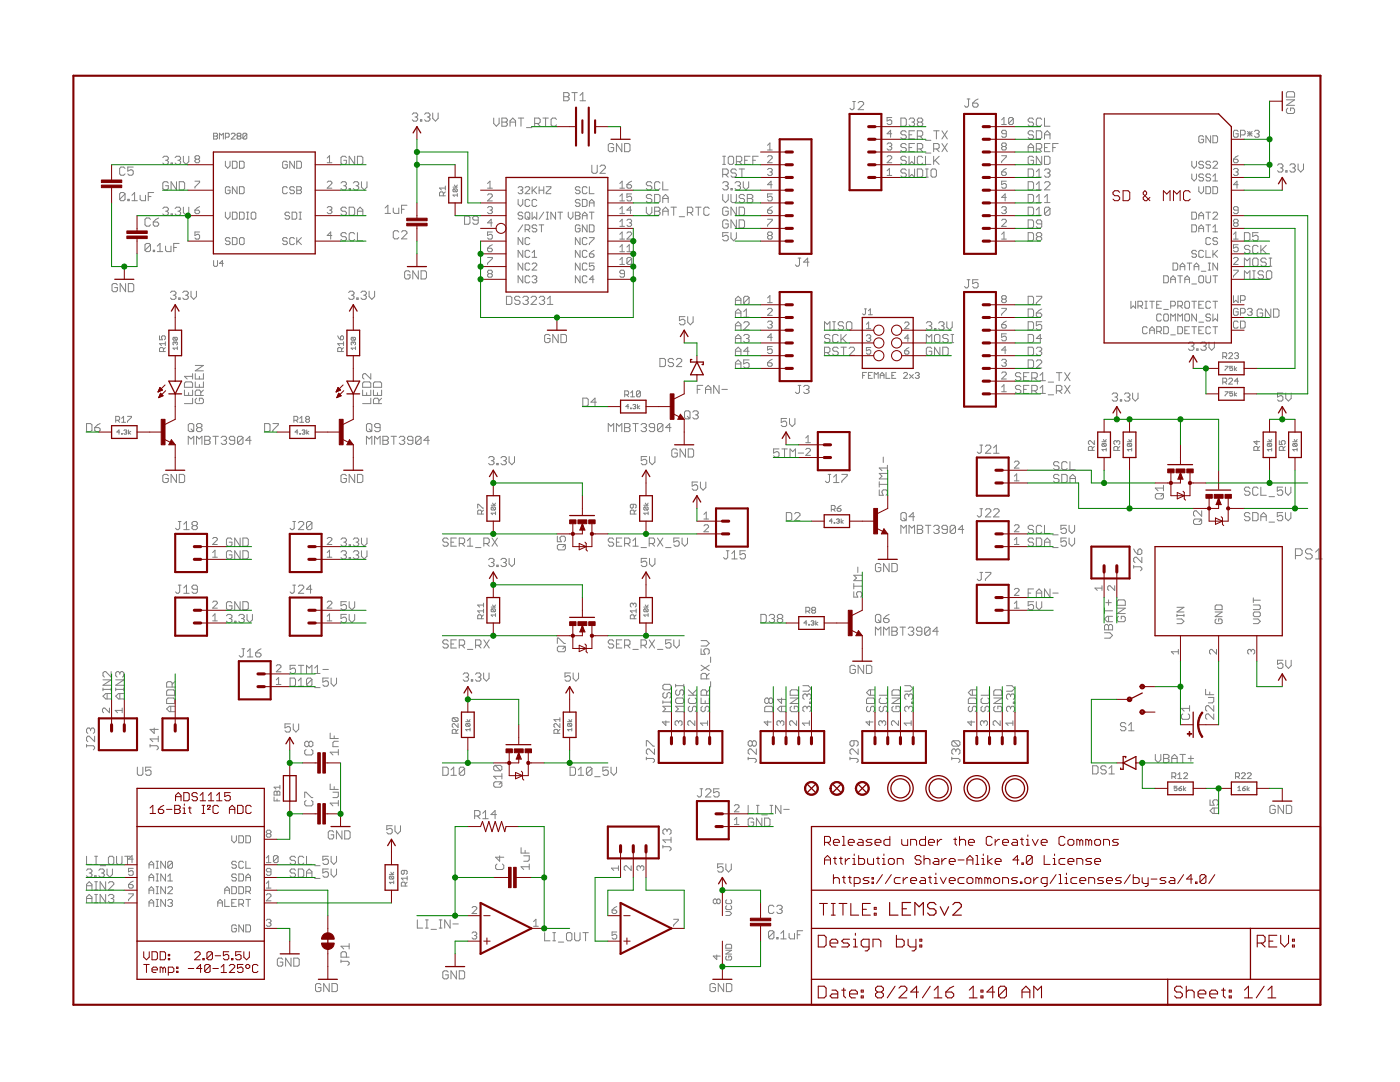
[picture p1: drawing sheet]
<svg xmlns="http://www.w3.org/2000/svg" width="279mm" height="216mm" viewBox="0 0 279 216" stroke-linecap="round" stroke-linejoin="round" font-family="sans-serif">
<g fill="none" stroke="#808080" stroke-width=".2">
<path d="M112.5 18.5h.8l.3 .3v.2l-.3 .3 .3 .3v.2l-.3 .3h-.8zM112.5 19.3h.8M114.1 18.5h1.1M114.7 18.5v1.6M115.8 19l.5-.5v1.6M193 19.7h.6M193.3 19.7v1.4l-.3 .3h-.2l-.3-.3M195.2 19.7l-.5 .3-.6 .6M256.7 18.6l.3-.3h1.1l.3 .3v.8h-1.7zM256.7 19.9h1.7l-1.7 1.1h1.7M25 33.6l-.3-.3h-.6l-.2 .3v1.1l.2 .3h.6l.3-.3M25 38.7l-.3-.3h-.6l-.2 .3v1.1"/>
<path d="M25 38.7v1.1l-.3 .2h-.6l-.2-.2M25 38.7l-1.1 1.1M25.5 39.8h.3v.2h-.3zM26.3 39l.6-.6v1.6M26.6 33.3h-1.1v.8l.8-.2 .3 .2v.6l-.3 .3h-.5l-.3-.3M28 39v.8l.2 .2h.8v-1M29.6 39.2h.5M30.7 38.4h-1.1v1.6M32.5 31.5l.3-.3h.5l.3 .3v.2l-.3 .3M33 32h.3M33.3 32l.3 .3v.2l-.3 .3h-.5l-.3-.3M33.6 36.5l-.3-.2h-.5l-.3 .2v1.1l.3 .3h.5l.3-.3v-.5h-.6"/>
<path d="M34.1 32.5h.3v.3h-.3zM34.9 31.5l.3-.3h.6l.2 .3v.2l-.2 .3M35.2 36.3v1.6l-1.1-1.6v1.6M35.5 32h.3M35.8 36.3h.8l.3 .2v1.1l-.3 .3h-.8zM35.8 32l.2 .3v.2l-.2 .3h-.6l-.3-.3M36.6 31.2v1.1l.5 .5 .6-.5v-1.1M38.9 36.2h.9v.2l-.9 .9v.2M39.1 31.8l-.2-.3v-.2l.2-.2h.5l.2 .2v.2l-.2 .3M39.1 31.8l-.2 .2v.2l.2 .3h.5l.2-.3v-.2l-.2-.2M39.1 31.8h.5M42.6 26.6h.6l.2 .2-.2 .4 .2 .4-.2 .1h-.6z"/>
<path d="M42.6 27.2h.6M43.8 27.7v-1.1l.4 .4 .4-.4v1.1M45 27.4h.6l.1-.2v-.4l-.1-.2h-.6v1.1M45 32.2v.9l.4 .5 .5-.5v-.9M45.9 37.5l-.2-.2h-.5l-.2 .2v.9l.2 .3h.5l.2-.3v-.4h-.5M46.1 26.8l.2-.2h.4l.2 .2v.2l-.8 .7h.8M46.4 32.2h.7l.2 .2v.9l-.2 .3h-.7zM47.3 37.3v1.4l-.9-1.4v1.4M47.5 27.2l-.2-.2 .2-.4h.4l.2 .2-.2 .4M47.5 27.2l-.2 .2 .2 .3h.4l.2-.1-.2-.4M47.5 27.2h.4M47.8 37.3h.7l.2 .2v.9l-.2 .3h-.7z"/>
<path d="M47.8 32.2h.7l.2 .2v.9l-.2 .3h-.7zM49.3 26.8l-.2-.2h-.4l-.2 .2v.8M49.3 26.8v.8l-.2 .1h-.4l-.2-.1M49.3 26.8l-.8 .8M57.3 32.4l-.2-.2h-.5l-.2 .2v.9l.2 .3h.5l.2-.3v-.4h-.4M57.3 37.5l-.2-.2h-.5l-.2 .2v.9l.2 .3h.5l.2-.3M58.8 37.5l-.3-.2h-.4l-.3 .2v.2l.3 .3h.4l.3 .2v.2l-.3 .3h-.4l-.3-.3M58.8 32.2v1.4l-1-1.4v1.4M59.2 37.3h.7l.3 .2v.2l-.3 .3 .3 .2v.2l-.3 .3h-.7zM59.2 32.2h.7l.3 .2v.9l-.3 .3h-.7zM59.2 38h.7M65.3 36.4l.2-.2h.5l.2 .2v.2l-.9 .9h.9"/>
<path d="M65.3 32.5h.9M65.3 31.5l.5-.4v1.4M68.1 36.5l.2-.2h.6l.2 .2v.3l-.2 .3M68.6 37.1h.3M68.9 37.1l.2 .2v.3l-.2 .3h-.6l-.2-.3M69.1 31.5l-.2-.3h-.6l-.2 .3v1l.2 .3h.6l.2-.3v-.5h-.5M69.7 37.6h.3v.3h-.3zM70.5 36.5l.3-.2h.5l.3 .2v.3l-.3 .3M70.8 31.2v1.6l-1.1-1.6v1.6M71.1 37.1h.2M71.3 37.1l.3 .2v.3l-.3 .3h-.5l-.3-.3M71.3 31.2h.8l.3 .3v1l-.3 .3h-.8z"/>
<path d="M72.1 36.3v1l.6 .6 .5-.6v-1M82.3 22.8l.2-.3h.6l.3 .3v.3l-.3 .2M82.8 23.3h.3M83.1 23.3l.3 .3v.3l-.3 .3h-.6l-.2-.3M83.9 23.9h.3v.3h-.3zM84.7 22.8l.3-.3h.5l.3 .3v.3l-.3 .2M85.3 23.3h.2M85.5 23.3l.3 .3v.3l-.3 .3h-.5l-.3-.3M86.4 22.5v1.1l.5 .6 .5-.6v-1.1M88.5 39.1v-.6l-.2-.2h-.4l-.2 .2v.6h1.2M88.9 38.3l-.4 .4M88.9 37.5h-1.2l.4 .4"/>
<path d="M88.9 37.1v.8M90.4 37.3h.9M90.6 37.7h.5l.2 .1-.2 .5M90.6 37.7l-.2 .4 .2 .2h.5M90.6 37.7l.5 .6M90.7 36.9l.3 .4 .3-.4M91.3 38.9h-.9l.3 .3M91.3 38.6v.6M97.3 38.9l.2-.2h.5l.3 .2v.3l-1 .9h1M97.3 37.5h1M97.3 36.6l.5-.4v1.3M98.5 23.6v1l.6 .6 .5-.6v-1"/>
<path d="M100.2 23.6h.8l.2 .2v.3l-.2 .3 .2 .2v.3l-.2 .3h-.8zM100.2 24.4h.8M101.8 24.4h1.1M101.8 25.2v-1.1l.5-.5 .6 .5v1.1M103.4 39.8v.9l.5 .5 .4-.5v-.9M103.4 37.5l.2-.2h.5l.2 .2v.2l-.2 .3M103.4 23.6h1.1M103.9 38h.2M104 23.6v1.6M104.1 38l.2 .2v.2l-.2 .3h-.5l-.2-.3M104.8 37.5l.2-.2h.5l.2 .2v.2l-.9 1h.9M105.1 25.5h1.1"/>
<path d="M106.2 37.3v1.4M106.4 38l.7 .7M106.7 24.6h.8l.3-.2v-.6l-.3-.2h-.8v1.6M107.1 37.3l-.9 .9M107.3 24.6l.5 .6M107.6 38h.9M107.6 37.3v1.4M108.4 23.6h1M108.5 37.3v1.4M108.9 23.6v1.6M109 37.3h.9v.2l-.9 .9v.3h.9M111.1 23.8l-.3-.2h-.5l-.3 .2v1.1l.3 .3h.5l.3-.3"/>
<path d="M115.8 37.5l-.3-.2h-.4l-.3 .2v.2l.3 .3h.4l.3 .2v.2l-.3 .3h-.4l-.3-.3M115.8 20.1h1.1M116.2 39.8h.7l.3 .2v1l-.3 .2h-.7zM117.2 37.5l-.3-.2h-.4l-.3 .2v.9l.3 .3h.4l.3-.3M117.6 37.3v1.4h1M118.1 33v1.3l.3 .3h.5l.3-.3v-1.3M119.7 33.2l.3-.2h.6l.2 .2v.3l-1.1 1.1h1.1M122.5 28.9l-.3-.3h-.6l-.2 .3v1.1l.2 .3h.6l.3-.3v-.6h-.6M123.7 37.5h.9M123.7 36.6l.5-.4v1.3M123.7 39.2l.5-.5v1.4M124.1 28.6v1.7l-1.1-1.7v1.7"/>
<path d="M124.7 28.6h.8l.2 .3v1.1l-.2 .3h-.8zM125.1 36.9h.7l.2 .2v.2l-.2 .2h-.5l-.2-.2zM126 38.7h-.9v.7l.7-.2 .2 .2v.5l-.2 .2h-.5l-.2-.2M126 36.2l-.9 .7M130.1 36.5l-.3-.2h-.5l-.3 .2v.3l.3 .3h.5l.3 .2v.3l-.3 .3h-.5l-.3-.3M130.1 39.1l-.3-.3h-.5l-.3 .3v.2l.3 .3h.5l.3 .3v.3l-.3 .2h-.5l-.3-.2M130.6 38.8h.8l.3 .3v1.1l-.3 .2h-.8zM131.7 36.5l-.3-.2h-.5l-.3 .2v1.1l.3 .3h.5l.3-.3M132.3 36.3v1.6h1M132.3 39.6h1M144.2 36.5l.3-.2h.6l.2 .2v.3l-.2 .3M144.2 34.8h.9l.2-.3v-.5l-.2-.3h-.9v1.6"/>
<path d="M144.2 38.8v1.1l.6 .5 .5-.5v-1.1M144.2 31.2h.6M144.2 32.8h.6M144.5 31.2v1.6M144.8 37.1h.3M144.8 34.8l.5 .5M145.1 37.1l.2 .2v.3l-.2 .3h-.6l-.3-.3M145.3 31.5l.3-.3h.5l.3 .3v1l-.3 .3h-.5l-.3-.3zM145.9 37.6h.2v.3h-.2zM145.9 38.8v1.4l.2 .2h.6l.3-.2v-1.4M146.7 36.5l.3-.2h.5l.3 .2v.3l-.3 .3M147 34l-.3-.3h-.6l-.2 .3v.3l.2 .2h.6l.3 .3v.3l-.3 .2h-.6l-.2-.2"/>
<path d="M147 32.3h.8l.2-.3v-.5l-.2-.3h-.8v1.6M147.2 37.1h.3M147.5 37.1l.3 .2v.3l-.3 .3h-.5l-.3-.3M147.5 32.3l.5 .5M147.5 33.7h1.1M148.1 33.7v1.6M148.3 36.3v1l.6 .6 .5-.6v-1M148.6 39.1l-.3-.3h-.5l-.3 .3v.2l.3 .3h.5l.3 .3v.3l-.3 .2h-.5l-.3-.2M148.6 32h.5M149.1 38.8h.9l.2 .3v.2l-.2 .3 .2 .3v.3l-.2 .2h-.9zM149.1 39.6h.9M149.7 31.2h-1.1v1.6h1.1"/>
<path d="M150.2 32h.6M151.3 31.2h-1.1v1.6M153.2 33.8l.2-.2h.5l.2 .2v.3l-.2 .2M153.2 31.3l.2-.2h.5l.2 .2v.2l-.9 1h.9M153.2 29l.4-.5v1.4M153.2 29.9h.9M153.6 34.3h.3M153.9 34.3l.2 .2v.3l-.2 .2h-.5l-.2-.2M154.1 36.9h-.9l.7-.7v1.3M154.1 38.7h-.9v.7l.7-.2 .2 .2v.5l-.2 .2h-.5l-.2-.2M170.2 20.3h.5M170.4 20.3v1.3l-.2 .3h-.3l-.3-.3"/>
<path d="M171.3 20.5l.2-.2h.6l.3 .2v.3l-1.1 1.1h1.1M177 28.8l.3-.3h.4l.3 .3v.2l-.3 .2M177 31.3l.3-.2h.4l.3 .2v.2l-1 1h1M177 35h1M177 34.1l.5-.5v1.4M177.5 29.2h.2M177.7 29.2l.3 .3v.2l-.3 .2h-.4l-.3-.2M178 23.5h-1v.7l.7-.3 .3 .3v.4l-.3 .2h-.4l-.3-.2M178 26.7h-1l.7-.7v1.4M179.8 23.6h.8l.3 .2v1.1l-.3 .3h-.8zM180.9 28.9l-.3-.3h-.5l-.3 .3v.3l.3 .2h.5l.3 .3v.3l-.3 .3h-.5l-.3-.3M180.9 34l-.3-.3h-.5l-.3 .3v.3l.3 .2h.5l.3 .3v.3l-.3 .2h-.5l-.3-.2"/>
<path d="M180.9 26.4l-.3-.3h-.5l-.3 .3v.2l.3 .3h.5l.3 .3v.3l-.3 .2h-.5l-.3-.2M180.9 31.5l-.3-.3h-.5l-.3 .3v.2l.3 .3h.5l.3 .3v.2l-.3 .3h-.5l-.3-.3M181.4 29.4h.6M181.4 31.2v1.6l.6-.5 .5 .5v-1.6M181.4 33.7v1.6l.6-.5 .5 .5v-1.6M181.4 23.8l.3-.2h.5l.3 .2v.3l-.3 .3M181.4 26.9h.6M182 24.4h.2M182.2 24.4l.3 .2v.3l-.3 .3h-.5l-.3-.3M182.5 28.6h-1.1v1.7h1.1M182.5 26.1h-1.1v1.6h1.1M183.1 29.7h.8l.2-.3v-.5l-.2-.3h-.8v1.7"/>
<path d="M183.1 27.2h.8l.2-.3v-.5l-.2-.3h-.8v1.6M183.1 33.7h.8l.2 .3v1.1l-.2 .2h-.8zM183.3 24.4l-.2-.3v-.3l.2-.2h.6l.2 .2v.3l-.2 .3M183.3 24.4l-.2 .2v.3l.2 .3h.6l.2-.3v-.3l-.2-.2M183.3 24.4h.6M183.6 27.2l.5 .5M183.6 29.7l.5 .6M184.1 31.5l-.2-.3h-.6l-.2 .3v1l.2 .3h.6l.2-.3M184.7 31.2v1.6h1.1M184.7 33.7h.6M184.7 35.3h.6M184.7 28h1.1"/>
<path d="M184.7 30.5h1.1M185 33.7v1.6M186.1 33.7h.5l.3 .3v1.1l-.3 .2h-.5l-.3-.2v-1.1zM186.3 29.7h.9l.2-.3v-.5l-.2-.3h-.9v1.7M186.3 26.1h1.1M186.3 31.2v1.6M186.6 32l.8 .8M186.9 26.1v1.6M186.9 29.7l.5 .6M187.4 31.2l-1.1 1.1M188 26.1l1.1 1.6M188 28.6l1.1 1.7"/>
<path d="M189.1 26.1l-1.1 1.6M189.1 28.6l-1.1 1.7M194.1 20.6h.8l.3 .2v.3l-.3 .3h-.5l-.3-.3zM199.9 34.3h.7l.2 .2v.3l-.2 .2h-.5l-.2-.2zM199.9 31.1h.9v.2l-.9 .9v.3M199.9 23.9l.5-.4v1.3M199.9 24.8h.9M200.1 29.2l-.2 .3v.2l.2 .2h.5l.2-.2v-.2l-.2-.3M200.1 29.2l-.2-.2v-.2l.2-.3h.5l.2 .3v.2l-.2 .2M200.1 29.2h.5M200.8 26.7h-.7l-.2-.2v-.3l.2-.2h.5l.2 .2v1l-.2 .2h-.5l-.2-.2M200.8 36.2h-.9v.7l.7-.3 .2 .3v.4l-.2 .2h-.5l-.2-.2"/>
<path d="M200.8 39.4h-.9l.7-.7v1.4M200.8 33.6l-.9 .7M202.2 23.7l-.2-.2h-.5l-.2 .2v.9M202.2 23.7v.9l-.2 .2h-.5l-.2-.2M202.2 23.7l-.9 .9M205.2 29.4h1.1M205.2 33.7h.8l.3 .3v1.1l-.3 .2h-.8zM205.2 36.3h.8l.3 .2v1.1l-.3 .3h-.8zM205.2 30.3v-1.1l.5-.6 .6 .6v1.1M205.2 38.8h.8l.3 .3v1.1l-.3 .2h-.8zM206.3 26.4l-.3-.3h-.5l-.3 .3v.2l.3 .3h.5l.3 .3v.3l-.3 .2h-.5l-.3-.2M206.3 31.5l-.3-.3h-.5l-.3 .3v1l.3 .3h.5l.3-.3v-.5h-.6"/>
<path d="M206.3 23.8l-.3-.2h-.5l-.3 .2v.3l.3 .3h.5l.3 .2v.3l-.3 .3h-.5l-.3-.3M206.8 29.7h.8l.3-.3v-.5l-.3-.3h-.8v1.7M206.8 26.1h.8l.3 .3v1.1l-.3 .2h-.8zM206.8 37.9h1.1M206.8 35.3h1.1M206.8 34.3l.6-.6v1.6M206.8 36.8l.6-.5v1.6M206.8 39.3l.6-.5v1.6M207.4 29.7l.5 .6M207.9 23.8l-.3-.2h-.5l-.3 .2v1.1l.3 .3h.5l.3-.3M207.9 31.2v1.6l-1.1-1.6v1.6M208.4 29.4h.6"/>
<path d="M208.4 34l.3-.3h.6l.2 .3v.3l-.2 .2M208.4 36.5l.3-.2h.6l.2 .2v.3l-1.1 1.1h1.1M208.4 31.2h.9l.2 .3v1l-.2 .3h-.9zM208.4 23.6v1.6h1.1M208.4 27.7v-1.1l.6-.5 .5 .5v1.1M208.4 26.9h1.1M208.4 39.3l.6-.5v1.6M209 34.5h.3M209.3 34.5l.2 .3v.3l-.2 .2h-.6l-.3-.2M209.5 28.6h-1.1v1.7h1.1M210.1 29.4h.5M211.2 28.6h-1.1v1.7"/>
<path d="M237.8 32.2v.9l.5 .5 .5-.5v-.9M237.8 34.7v.9l.5 .5 .5-.5v-.9M239.2 37.3v.9l.5 .5 .5-.5v-.9M240.2 27.3l-.2-.2h-.5l-.3 .2v1l.3 .2h.5l.2-.2v-.5h-.5M240.2 32.4l-.2-.2h-.5l-.3 .2v.2l.3 .3h.5l.2 .2v.2l-.2 .3h-.5l-.3-.3M240.2 34.9l-.2-.2h-.5l-.3 .2v.3l.3 .2h.5l.2 .2v.3l-.2 .2h-.5l-.3-.2M240.7 37.3h.7l.2 .2v.9l-.2 .3h-.7zM241.6 27.1v1.4l-.9-1.4v1.4M241.6 32.4l-.2-.2h-.5l-.2 .2v.2l.2 .3h.5l.2 .2v.2l-.2 .3h-.5l-.2-.3M241.6 34.9l-.2-.2h-.5l-.2 .2v.3l.2 .2h.5l.2 .2v.3l-.2 .2h-.5l-.2-.2M242.1 27.1h.7l.2 .2v1l-.2 .2h-.7zM242.1 37.3h.7l.2 .2v.9l-.2 .3h-.7z"/>
<path d="M242.1 32.4l.2-.2h.5l.2 .2v.2l-.9 1h.9M242.1 36.1h.9M242.1 35.2l.4-.5v1.4M246.2 31.8h.7l.2 .2v.2l-.2 .3h-.5l-.2-.3zM246.2 33.8l.2-.2h.5l.2 .2v.3l-.2 .2M246.6 34.3h.3M246.9 34.3l.2 .2v.3l-.2 .2h-.5l-.2-.2M247.1 26.2l-.2-.2h-.5l-.2 .2v1l.2 .2h.5l.2-.2v-.5h-.5M247.1 36.9h-.9l.7-.7v1.3M247.1 31.1l-.9 .7M247.6 26.9h.7l.2-.2v-.5l-.2-.2h-.7v1.4M249 26.7h.9"/>
<path d="M249 26.2l.9 1M249.4 26.2v1M249.9 26.2l-.9 1M250.4 26.2l.2-.2h.5l.2 .2v.3l-.2 .2M250.8 26.7h.3M251.1 26.7l.2 .2v.3l-.2 .2h-.5l-.2-.2M255 33l.2-.3h.6l.2 .3v.3l-.2 .2M255.5 33.5h.3M255.8 33.5l.2 .3v.3l-.2 .2h-.6l-.2-.2M256.6 34.1h.3v.2h-.3zM257 21.6l-.3 .2v.6l.3 .2h1.1l.3-.2v-.6l-.3-.2h-.5v.5M257.4 33l.3-.3h.5l.3 .3v.3l-.3 .2"/>
<path d="M258 33.5h.2M258.2 33.5l.3 .3v.3l-.3 .2h-.5l-.3-.2M259.1 32.7v1.1l.5 .5 .5-.5v-1.1M23.4 56.9l-.2-.3h-.6l-.2 .3v1l.2 .3h.6l.2-.3v-.5h-.5M25.1 56.6v1.6l-1.1-1.6v1.6M25.6 56.6h.8l.3 .3v1l-.3 .3h-.8zM26.3 40h1.1M30 43.8l-.2-.3h-.6l-.3 .3v1.1l.3 .2h.6l.2-.2M30 48.9l-.2-.3h-.6l-.3 .3v1M30 48.9v1l-.2 .3h-.6l-.3-.3M30 48.9l-1.1 1M30.6 49.9h.3v.3h-.3z"/>
<path d="M30.6 44.3h.8l.3 .3v.3l-.3 .2h-.5l-.3-.2zM31.4 50.2h1.1M31.4 49.1l.5-.5v1.6M31.7 43.5l-.6 .3-.5 .5M32.5 41.6l.3-.3h.5l.3 .3v.3l-.3 .2M33 49.1v.8l.3 .3h.8v-1.1M33 42.1h.3M33.3 42.1l.3 .3v.3l-.3 .3h-.5l-.3-.3M34 58.4l.3-.3h.5l.3 .3v.2l-.3 .3M34.1 42.7h.3v.3h-.3zM34.6 58.9h.2M34.7 49.4h.5"/>
<path d="M34.8 58.9l.3 .3v.3l-.3 .2h-.5l-.3-.2M34.9 41.6l.3-.3h.6l.2 .3v.3l-.2 .2M35.5 42.1h.3M35.7 59.5h.2v.2h-.2zM35.8 48.6h-1.1v1.6M35.8 42.1l.2 .3v.3l-.2 .3h-.6l-.3-.3M36.5 58.4l.2-.3h.6l.3 .3v.2l-.3 .3M36.6 41.3v1.1l.5 .6 .6-.6v-1.1M37 58.9h.3M37.3 58.9l.3 .3v.3l-.3 .2h-.6l-.2-.2M38.1 58.1v1.1l.6 .5 .5-.5v-1.1M38.9 41.9h.7l.2 .3v.2l-.2 .2h-.5l-.2-.2z"/>
<path d="M39.8 46.3h-.9v.7l.5-.2h.2l.2 .2v.5l-.2 .2h-.5l-.2-.2M39.8 41.2l-.9 .7M42.6 52v1l.2 .1h.4l.2-.1v-1M44.6 52.6h-.8l.6-.6v1.1M45 42.3v1l.4 .4 .5-.4v-1M45.9 47.6l-.2-.2h-.5l-.2 .2v.3l.2 .2h.5l.2 .2v.3l-.2 .2h-.5l-.2-.2M46.4 42.3h.7l.2 .3v.9l-.2 .2h-.7zM46.4 47.4h.7l.2 .2v1l-.2 .2h-.7zM47.8 42.3h.7l.2 .3v.9l-.2 .2h-.7zM48 47.4h.5l.2 .2v1l-.2 .2h-.5l-.2-.2v-1zM49.2 43.7h.5M49.2 42.3h.5"/>
<path d="M49.4 42.3v1.4M50.4 42.3h.4l.3 .3v.9l-.3 .2h-.4l-.3-.2v-.9zM57.3 47.6l-.2-.2h-.5l-.2 .2v.3l.2 .2h.5l.2 .2v.3l-.2 .2h-.5l-.2-.2M57.8 42.6l-.2-.3h-.5l-.2 .3v.2l.2 .2h.5l.2 .3v.2l-.2 .2h-.5l-.2-.2M58.3 42.3h.7l.2 .3v.9l-.2 .2h-.7zM58.8 47.6l-.3-.2h-.4l-.3 .2v1l.3 .2h.4l.3-.2M59.2 47.4v1.4M59.5 48.1l.7 .7M59.7 43.7h.5M59.7 42.3h.5M59.9 42.3v1.4M60.2 47.4l-1 .9"/>
<path d="M65.3 41.5l.2-.3h.5l.2 .3v.2l-.2 .2M65.8 41.9h.2M66 41.9l.2 .3v.2l-.2 .2h-.5l-.2-.2M66.2 47h-.9l.7-.7v1.4M69.1 41.6l-.2-.3h-.6l-.2 .3v.3l.2 .2h.6l.2 .3v.3l-.2 .3h-.6l-.2-.3M69.1 46.7l-.2-.3h-.6l-.2 .3v.2l.2 .3h.6l.2 .3v.3l-.2 .2h-.6l-.2-.2M69.6 58.4l.2-.3h.6l.3 .3v.2l-.3 .3M69.7 41.3h.8l.3 .3v1.1l-.3 .3h-.8zM70.1 58.9h.3M70.4 58.9l.3 .3v.3l-.3 .2h-.6l-.2-.2M70.8 46.7l-.3-.3h-.5l-.3 .3v1.1l.3 .2h.5l.3-.2M71.2 59.5h.3v.2h-.3z"/>
<path d="M71.3 43v-1.1l.6-.6 .5 .6v1.1M71.3 46.4v1.6h1.1M71.3 42.1h1.1M72 58.4l.3-.3h.5l.3 .3v.2l-.3 .3M72.6 58.9h.2M72.8 58.9l.3 .3v.3l-.3 .2h-.5l-.3-.2M73.7 58.1v1.1l.5 .5 .6-.5v-1.1M76.9 41.5l.5-.5v1.6M76.9 42.6h1M78.5 41.5v.8l.3 .3h.8v-1.1M79.6 46.3l-.3-.3h-.5l-.3 .3v1.1l.3 .3h.5l.3-.3M80.1 41.8h.6"/>
<path d="M80.1 46.3l.3-.3h.5l.3 .3v.3l-1.1 1.1h1.1M81.2 41h-1.1v1.6M81.8 54.3l-.2-.3h-.6l-.2 .3v1.1l.2 .3h.6l.2-.3v-.6h-.5M83.5 54v1.7l-1.1-1.7v1.7M84 54h.8l.3 .3v1.1l-.3 .3h-.8zM92.7 43.1h.8l.3 .3v1.1l-.3 .2h-.8zM95.4 43.9h-.8l-.3-.2v-.3l.3-.3h.6l.2 .3v1.1l-.2 .2h-.6l-.3-.2M97.3 49.5h.7l.3 .3v.2l-.3 .2h-.5l-.2-.2zM97.3 51.4h1v.2l-1 .9v.3M97.3 41.5l.2-.3h.5l.3 .3v.2l-.3 .2M97.5 54.6l-.2 .2v.3l.2 .2h.5l.3-.2v-.3l-.3-.2M97.5 54.6l-.2-.2v-.3l.2-.2h.5l.3 .2v.3l-.3 .2"/>
<path d="M97.5 54.6h.5M97.8 41.9h.2M98 41.9l.3 .3v.2l-.3 .2h-.5l-.2-.2M98.3 44.5h-1l.7-.7v1.4M98.3 46.3h-1v.7l.5-.2h.2l.3 .2v.5l-.3 .2h-.5l-.2-.2M98.3 48.8l-1 .7M101.1 59.1h.8l.3 .3v1.1l-.3 .2h-.8zM103.8 59.4l-.3-.3h-.5l-.3 .3v.2l.3 .3h.5l.3 .3v.3l-.3 .2h-.5l-.3-.2M104.3 42.6l-.2-.3h-.5l-.2 .3v.2l.2 .2h.5l.2 .3v.2l-.2 .2h-.5l-.2-.2M104.3 59.4l.3-.3h.6l.2 .3v.2l-.2 .3M104.3 44.9l-.9 1.4M104.3 47.4v1.4l-.9-1.4v1.4"/>
<path d="M104.3 50v1.4l-.9-1.4v1.4M104.3 52.5v1.4l-.9-1.4v1.4M104.3 55v1.4l-.9-1.4v1.4M104.8 45.8h.7l.2-.2v-.5l-.2-.2h-.7v1.4M104.9 59.9h.3M105 42.3h.5l.2 .3v.9l-.2 .2h-.5l-.2-.2v-.9zM105.2 59.9l.2 .3v.3l-.2 .2h-.6l-.3-.2M105.3 45.8l.4 .5M105.3 43.3l.4 .4M105.7 47.6l-.2-.2h-.5l-.2 .2v1l.2 .2h.5l.2-.2M105.7 40l-.2-.2h-.5l-.2 .2v1l.2 .2h.5l.2-.2M105.7 50.2l-.2-.2h-.5l-.2 .2v.9l.2 .3h.5l.2-.3"/>
<path d="M105.7 52.7l-.2-.2h-.5l-.2 .2v1l.2 .2h.5l.2-.2M105.7 55.3l-.2-.3h-.5l-.2 .3v.9l.2 .2h.5l.2-.2M106 59.4l.3-.3h.5l.3 .3v.2l-1.1 1.1h1.1M106.2 55.3l.2-.3h.5l.2 .3v.2l-.2 .2M106.2 52.7l.2-.2h.5l.2 .2v.3l-.9 .9h.9M106.2 51.4h.9M106.2 42.3v1.4l.5-.4 .4 .4v-1.4M106.2 50.4l.5-.4v1.4M106.7 55.7h.2M106.9 55.7l.2 .3v.2l-.2 .2h-.5l-.2-.2M107.1 45.1l-.2-.2h-.5l-.2 .2v.2l.2 .3h.5l.2 .2v.2l-.2 .3h-.5l-.2-.3M107.1 40l-.2-.2h-.5l-.2 .2v1l.2 .2h.5l.2-.2"/>
<path d="M107.6 44.9h.9M107.6 59.4l.3-.3h.5l.3 .3v.2l-.3 .3M108.1 44.9v1.4M108.2 59.9h.2M108.4 59.9l.3 .3v.3l-.3 .2h-.5l-.3-.2M108.5 42.3l-.9 1.4M109 43.7h.5M109 42.3h.5M109.2 59.6l.6-.5v1.6M109.2 42.3v1.4M110.9 42.3v1.4l-1-1.4v1.4M111.3 42.3h1"/>
<path d="M111.8 42.3v1.4M113.4 42.3v1l.5 .4 .4-.4v-1M114.8 42.3h.7l.3 .3v.2l-.3 .2 .3 .3v.2l-.3 .2h-.7zM114.8 43h.7M115.8 45.1l-.3-.2h-.4l-.3 .2v.9l.3 .3h.4l.3-.3v-.4h-.5M115.8 40l-.3-.2h-.4l-.3 .2v.3l.3 .2h.4l.3 .2v.3l-.3 .2h-.4l-.3-.2M115.8 47.4v1.4l-1-1.4v1.4M115.8 50v1.4l-1-1.4v1.4M115.8 52.5v1.4l-1-1.4v1.4M115.8 55v1.4l-1-1.4v1.4M116.2 43h1M116.2 43.7v-.9l.5-.5 .5 .5v.9"/>
<path d="M117.2 50.2l-.3-.2h-.4l-.3 .2v.9l.3 .3h.4l.3-.3M117.2 55.3l-.3-.3h-.4l-.3 .3v.9l.3 .2h.4l.3-.2M117.2 52.7l-.3-.2h-.4l-.3 .2v1l.3 .2h.4l.3-.2M117.2 47.6l-.3-.2h-.4l-.3 .2v1l.3 .2h.4l.3-.2M117.2 44.9v1.4l-1-1.4v1.4M117.6 47.4h1v.2l-1 1v.2M117.6 50.7h.7l.3 .2v.2l-.3 .3h-.4l-.3-.3zM117.6 44.9h.7l.3 .2v.9l-.3 .3h-.7zM117.6 42.3h1M117.6 41.2v-.9l.5-.5 .5 .5v.9M117.6 40.5h1M118.1 42.3v1.4"/>
<path d="M118.6 52.5h-1v.7l.5-.2h.2l.3 .2v.5l-.3 .2h-.4l-.3-.2M118.6 55.7h-1l.7-.7v1.4M118.6 50l-1 .7M123.7 42.6h.9M123.7 41.7l.5-.5v1.4M123.7 47.7h.9M123.7 52.8h.9M123.7 50.2h.9M123.7 45.2h.9M123.7 40.1h.9M123.7 44.2l.5-.4v1.4M123.7 46.8l.5-.5v1.4"/>
<path d="M123.7 49.3l.5-.5v1.4M123.7 51.8l.5-.4v1.4M124.6 54.6h-.7l-.2-.2v-.3l.2-.2h.5l.2 .2v1l-.2 .2h-.5l-.2-.2M125.1 46.5l.2-.2h.5l.2 .2v.3l-.9 .9h.9M125.1 50.2h.9M125.1 44l.2-.2h.5l.2 .2v.2l-.2 .3M125.1 49.3l.5-.5v1.4M125.6 44.5h.2M125.8 44.5l.2 .2v.2l-.2 .3h-.5l-.2-.3M126 41.9h-.9l.7-.7v1.4M126 51.6v.9l-.2 .3h-.5l-.2-.3M126 51.6l-.2-.2h-.5l-.2 .2v.9"/>
<path d="M126 51.6l-.9 .9M129 41.3v1.1l.5 .6 .6-.6v-1.1M130.6 41.3h.8l.3 .3v.3l-.3 .2 .3 .3v.3l-.3 .3h-.8zM130.6 42.1h.8M132.3 40.4v-1.1l.5-.5 .5 .5v1.1M132.3 43v-1.1l.5-.6 .5 .6v1.1M132.3 42.1h1M133.9 41.3h1.1M134.5 41.3v1.7M135.6 43.2h1M137.2 42.4h.8l.3-.3v-.5l-.3-.3h-.8v1.7M137.7 42.4l.6 .6"/>
<path d="M138.8 41.3h1.1M139.4 41.3v1.7M141.5 41.6l-.2-.3h-.6l-.2 .3v1.1l.2 .3h.6l.2-.3M145.3 41.6l-.2-.3h-.6l-.3 .3v1.1l.3 .3h.6l.2-.3v-.6h-.5M145.3 44.2l-.2-.3h-.6l-.3 .3v1l.3 .3h.6l.2-.3v-.5h-.5M145.3 46.4h-1.1v.8l.6-.3h.3l.2 .3v.6l-.2 .2h-.6l-.3-.2M145.9 46.4v1.1l.5 .5 .6-.5v-1.1M146.8 59.9h1.1M147 41.3v1.7l-1.1-1.7v1.7M147 43.9v1.6l-1.1-1.6v1.6M147.5 43.9h.8l.3 .3v1l-.3 .3h-.8zM147.5 41.3h.8l.3 .3v1.1l-.3 .3h-.8z"/>
<path d="M149.5 59.4v1.1l-.3 .2h-.5l-.3-.2M149.5 59.4l-.3-.3h-.5l-.3 .3v1.1M149.5 59.4l-1.1 1.1M153.2 41.9h.7l.2 .3v.2l-.2 .2h-.5l-.2-.2zM153.2 43.8h.9v.2l-.9 .9v.3M153.2 59.5l.4-.5v1.4M153.4 47l-.2 .2v.3l.2 .2h.5l.2-.2v-.3l-.2-.2M153.4 47l-.2-.2v-.3l.2-.2h.5l.2 .2v.3l-.2 .2M153.4 47h.5M154.1 41.2l-.9 .7M159.3 51.5h.5M159.6 51.5v1.4l-.3 .2h-.3l-.3-.2"/>
<path d="M161.5 52.3h-1.1l.8-.8v1.6M193 55.8h.6M193.3 55.8v1.4l-.3 .2h-.2l-.3-.2M195.2 55.8h-1.1v.8l.6-.3h.2l.3 .3v.6l-.3 .2h-.5l-.3-.2M199.9 47.7h.9M199.9 44l.2-.2h.5l.2 .2v.2l-.9 1h.9M199.9 41.5l.2-.3h.5l.2 .3v.2l-.2 .2M199.9 46.8l.5-.5v1.4M200.1 59.7l-.2-.2v-.3l.2-.2h.5l.2 .2v.3l-.2 .2M200.1 59.7l-.2 .2v.3l.2 .2h.5l.2-.2v-.3l-.2-.2M200.1 59.7h.5M200.4 41.9h.2"/>
<path d="M200.6 41.9l.2 .3v.2l-.2 .2h-.5l-.2-.2M205.2 59.1h.8l.3 .3v1.1l-.3 .2h-.8zM205.2 41.3h.8l.3 .3v1.1l-.3 .3h-.8zM205.2 43.9h.8l.3 .3v1l-.3 .3h-.8zM205.2 46.4h.8l.3 .3v1.1l-.3 .2h-.8zM206.8 59.1h1.1v.3l-1.1 1.1v.2M206.8 43h1.1M206.8 40.4h1.1M206.8 41.9l.6-.6v1.7M207.1 47.2l-.3-.3v-.2l.3-.3h.5l.3 .3v.2l-.3 .3M207.1 47.2l-.3 .3v.3l.3 .2h.5l.3-.2v-.3l-.3-.3M207.1 47.2h.5"/>
<path d="M207.9 44.7h-.8l-.3-.3v-.2l.3-.3h.5l.3 .3v1l-.3 .3h-.5l-.3-.3M208.4 40.4h1.1M209.5 41.6l-.2-.3h-.6l-.3 .3v1.1M209.5 41.6v1.1l-.2 .3h-.6l-.3-.3M209.5 41.6l-1.1 1.1M232.2 55h.7l.3 .3v.9l-.3 .2h-.7zM233.6 56.4v-.9l.5-.5 .5 .5v.9M233.6 55.7h1M234.1 52.5h.7l.2 .2v1l-.2 .2h-.7zM235.1 55h.9M235.5 53.9v-.9l.5-.5 .5 .5v.9M235.5 55v1.4"/>
<path d="M235.5 53.2h1M236.5 56.4v-.9l.4-.5 .5 .5v.9M236.5 55.7h.9M236.9 52.5h.9M237.4 52.5v1.4M237.8 42.3h.7l.3 .3v.9l-.3 .2h-.7zM237.8 44.9h.7l.3 .2v.9l-.3 .3h-.7zM237.8 56.7h1M238.3 53.2h.9M238.3 53.9v-.9l.5-.5 .4 .5v.9M238.8 50.2l-.3-.2h-.4l-.3 .2v.2l.3 .3h.4l.3 .2v.2l-.3 .3h-.4l-.3-.3M239.2 43.7v-.9l.5-.5 .5 .5v.9"/>
<path d="M239.2 46.3v-1l.5-.4 .5 .4v1M239.2 55.3l.3-.3h.5l.2 .3v.9l-.2 .2h-.5l-.3-.2zM239.2 45.6h1M239.2 43h1M239.7 54.1h1M240.2 50.2l-.2-.2h-.5l-.3 .2v.9l.3 .3h.5l.2-.3M240.7 50v1.4h.9M240.7 55v1.2l.2 .2h.5l.2-.2v-1.2M240.7 44.9h.9M240.7 42.3h.9M241.1 53.9h.5M241.1 52.5h.5"/>
<path d="M241.1 42.3v1.4M241.1 44.9v1.4M241.4 52.5v1.4M241.6 47.6l-.2-.2h-.5l-.2 .2v1l.2 .2h.5l.2-.2M242.1 45.3l.4-.4v1.4M242.1 50v1.4M242.1 42.6l.2-.3h.5l.2 .3v.2l-.9 .9h.9M242.1 55h.9M242.1 46.3h.9M242.3 50.7l.7 .7M242.5 55v1.4M243 47.6l-.2-.2h-.5l-.2 .2v.3l.2 .2h.5l.2 .2v.3l-.2 .2h-.5l-.2-.2"/>
<path d="M243 52.5v1.4l-.9-1.4v1.4M243 50l-.9 .9M246.2 46.8l.4-.5v1.4M246.2 47.7h.9M246.2 51.6l.2-.2h.5l.2 .2v.2l-.9 1h.9M246.2 53.9h.9v.2l-.9 1v.2M246.2 59v1.4l.4-.5 .5 .5v-1.4M246.4 44.5l-.2-.3v-.2l.2-.2h.5l.2 .2v.2l-.2 .3M246.4 44.5l-.2 .2v.2l.2 .3h.5l.2-.3v-.2l-.2-.2M246.4 44.5h.5M247.1 41.9h-.7l-.2-.2v-.2l.2-.3h.5l.2 .3v.9l-.2 .2h-.5l-.2-.2M247.1 48.8h-.9v.7l.7-.2 .2 .2v.5l-.2 .2h-.5l-.2-.2"/>
<path d="M247.6 59.9h.7l.2-.2v-.5l-.2-.2h-.7v1.4M248.3 46.4h.9l.2 .3v1.1l-.2 .2h-.9zM248.3 53.1v-1.6l.6 .5 .5-.5v1.6M248.3 55.7v-1.7l.6 .6 .5-.6v1.7M249.4 49.2l-.2-.2h-.6l-.3 .2v.3l.3 .3h.6l.2 .2v.3l-.2 .3h-.6l-.3-.3M250 54h.5M250 55.7h.5M250.3 51.5h.5l.3 .3v1.1l-.3 .2h-.5l-.3-.2v-1.1zM250.3 54v1.7M251.1 49.2l-.3-.2h-.5l-.3 .2v1.1l.3 .3h.5l.3-.3M251.1 46.4h-1.1v.8l.5-.3h.3l.3 .3v.6l-.3 .2h-.5l-.3-.2M251.6 49v1.6"/>
<path d="M251.9 49.8l.8 .8M252.2 54.3l-.3-.3h-.5l-.3 .3v.3l.3 .2h.5l.3 .3v.3l-.3 .3h-.5l-.3-.3M252.7 51.8l-.3-.3h-.5l-.3 .3v.2l.3 .3h.5l.3 .3v.3l-.3 .2h-.5l-.3-.2M252.7 49l-1.1 1M253 54h.5l.3 .3v1.1l-.3 .3h-.5l-.3-.3v-1.1zM253.3 53.1h.5M253.3 51.5h.5M253.5 51.5v1.6M31.8 67v.8h.6l-.2-.4 .2-.4h.4l.2 .2v.4l-.2 .2M32.6 70.1v-.5l-.2-.2h-.4l-.2 .2v.5h1.2M33 69.4l-.4 .3M33 68.6h-1.2l.4 .4"/>
<path d="M33 68.2v.8M34.7 67.3h.5l.2 .2-.2 .4M34.7 67.3l-.2 .5 .7 .1M34.7 67.3l.5 .6M35 68.4l.1-.2 .3 .2-.2 .4M35 68.4l-.2-.2-.3 .2 .2 .4M35 68.4v.1M35.4 69.5h-.9l.3 .3M35.4 69.2v.6M36.8 77.8v1.1h1.6v-1.1M36.8 76.5l.3-.3h1.1l.2 .3v.8h-1.6zM37.6 78.4v.5"/>
<path d="M38.4 79.5v1h-1.6M38.4 74.5v1.1M38.4 75.1h-1.6l.6 .5M39 74.5v1.1h1.6v-1.1M39 76.2v1.1h1.6v-1.1M39 72.9h1.6l-1.6 1.1h1.6M39.2 79.5l-.2 .2v.6l.2 .2h1.1l.3-.2v-.6l-.3-.2h-.5v.5M39.8 75.1v.5M39.8 76.7v.6M40.1 78.9v-.8l-.3-.3h-.6l-.2 .3v.8h1.6M40.6 77.8l-.5 .6M67.4 67l.6 .8"/>
<path d="M68 67.2l.4-.2 .2 .2v.4l-.2 .2h-.4zM68.2 70.1v-.5l-.2-.2h-.4l-.2 .2v.5h1.2M68.6 68.6h-1.2l.4 .4M68.6 69.4l-.4 .3M68.6 68.2v.8M70.2 67.3l-.1 .5 .7 .1M70.2 67.3h.6l.2 .2-.2 .4M70.2 67.3l.6 .6M70.5 68.4l-.1-.2-.3 .2 .1 .4M70.5 68.4l.2-.2 .3 .2-.2 .4M70.5 68.4v.1M71 69.5h-.9l.3 .3"/>
<path d="M71 69.2v.6M72.4 77.8v1.1h1.6v-1.1M72.4 76.5l.2-.3h1.1l.3 .3v.8h-1.6zM73.2 78.4v.5M74 79.5v1h-1.6M74 74.5v1.1l-1.1-1.1h-.3l-.2 .3v.6l.2 .2M74.5 77.8v1.1h1.7v-1.1M74.5 76.5l.3-.3h1.1l.3 .3v.8h-1.7zM75.3 78.4v.5M76.2 79.5l-.6 .5M109.2 60.7h1.1M109.8 67l-.3-.3h-.6l-.2 .3v1.1l.2 .3h.6l.3-.3v-.6h-.6"/>
<path d="M111.4 66.7v1.7l-1.1-1.7v1.7M112 66.7h.8l.3 .3v1.1l-.3 .3h-.8zM116.3 79.4h.8l.3 .3v1.1l-.3 .2h-.8zM124.7 78.8h.6l.2-.2v-.4l-.2-.2h-.6v1.2M125.1 78.8l.4 .4M125.9 78.4l.3-.4v1.2M125.9 79.2h.7M127.8 78.2v.8l-.2 .2h-.4l-.2-.2M127.8 78.2l-.2-.2h-.4l-.2 .2v.8M127.8 78.2l-.8 .8M131.7 71.5h.8l.3 .3v1.1l-.3 .3h-.8zM134.4 71.8l-.2-.3h-.6l-.3 .3v.3l.3 .2h.6l.2 .3v.3l-.2 .3h-.6l-.3-.3"/>
<path d="M135 71.8l.3-.3h.5l.3 .3v.3l-1.1 1.1h1.1M136.7 63.2h-1.1v.8l.5-.3h.3l.3 .3v.5l-.3 .3h-.5l-.3-.3M137.2 63.2v1.1l.6 .5 .5-.5v-1.1M139.1 77.7h.6M140.3 76.9h-1.2v1.6M140.8 77.7h1.1M140.8 78.5v-1.1l.5-.5 .6 .5v1.1M143.5 76.9v1.6l-1.1-1.6v1.6M144.1 77.7h1.1M146.8 67.5h1.1M146.8 62.5h1.1M146.8 65h1.1"/>
<path d="M146.8 70.1h1.1M146.8 60.7v-1.1l.5-.5 .6 .5v1.1M146.8 63.3v-1.1l.5-.5 .6 .5v1.1M146.8 65.8v-1.1l.5-.5 .6 .5v1.1M146.8 68.4v-1.1l.5-.6 .6 .6v1.1M146.8 70.9v-1.1l.5-.5 .6 .5v1.1M146.8 73.4v-1.1l.5-.5 .6 .5v1.1M146.8 72.6h1.1M148.4 67l.3-.3h.5l.3 .3v.3l-.3 .2M148.4 62.2l.5-.5v1.6M148.4 64.5l.3-.3h.5l.3 .3v.2l-1.1 1.1h1.1M148.4 63.3h1.1"/>
<path d="M148.9 67.5h.3M149.2 67.5l.3 .3v.3l-.3 .3h-.5l-.3-.3M149.5 71.8h-1.1v.8l.5-.3h.3l.3 .3v.6l-.3 .2h-.5l-.3-.2M149.5 70.1h-1.1l.8-.8v1.6M153.2 72.4h.7l.2 .2v.3l-.2 .2h-.5l-.2-.2zM153.2 61.8l.2-.3h.5l.2 .3v.2l-.9 .9h.9M153.2 64.3l.2-.2h.5l.2 .2v.2l-.2 .3M153.2 60.4h.9M153.6 64.8h.3M153.9 64.8l.2 .2v.2l-.2 .3h-.5l-.2-.3M154.1 67.3h-.9l.7-.7v1.4M154.1 69.2h-.9v.6l.7-.2 .2 .2v.5l-.2 .2h-.5l-.2-.2"/>
<path d="M154.1 71.7l-.9 .7M159.3 76.9h.5M159.6 76.9v1.4l-.3 .2h-.3l-.3-.2M160.4 77.2l.3-.3h.5l.3 .3v.2l-.3 .3M160.9 77.7h.3M161.2 77.7l.3 .3v.3l-.3 .2h-.5l-.3-.2M164.5 65.8v-1.6l.6 .5 .5-.5v1.6M164.5 70.4h.9l.2-.3v-.6l-.2-.2h-.9v1.6M165.1 70.4l.5 .5M165.6 67l-.2-.3h-.6l-.3 .3v.3l.3 .2h.6l.2 .3v.3l-.2 .3h-.6l-.3-.3M166.2 64.2h.5M166.2 65.8h.5"/>
<path d="M166.5 64.2v1.6M167.3 67l-.3-.3h-.5l-.3 .3v1.1l.3 .3h.5l.3-.3M167.3 69.5l-.3-.2h-.5l-.3 .2v.3l.3 .3h.5l.3 .3v.2l-.3 .3h-.5l-.3-.3M167.8 66.7v1.7M167.8 69.3h1.1M168.1 67.5l.8 .9M168.4 64.5l-.3-.3h-.5l-.3 .3v.2l.3 .3h.5l.3 .3v.3l-.3 .2h-.5l-.3-.2M168.4 69.3v1.6M168.9 66.7l-1.1 1.1M168.9 64.5l.3-.3h.5l.3 .3v1.1l-.3 .2h-.5l-.3-.2zM169.5 69.5l.2-.2h.6l.2 .2v.3l-1 1.1h1M172.1 74.9h.4"/>
<path d="M172.5 61.6h.4M172.7 61.6v1l-.2 .2-.4-.2M172.9 67l.2-.2h.5l.2 .2-.2 .5M172.9 64.7l.5-.4v1.3M172.9 65.6h.9M172.9 74.3h-.8v1.2M173.3 74.9h.4M173.3 62.8h.8M173.3 62l.4-.4v1.2M173.4 67.5h.2M173.6 67.5l.2 .2-.2 .4h-.5l-.2-.2M173.8 69.3h-.9v.7l.5-.2 .4 .2v.4l-.2 .3h-.5l-.2-.3"/>
<path d="M174.1 74.3h-.8v1.2h.8M174.5 75.5v-1.2l.4 .4 .4-.4v1.2M175.7 74.9h.7M175.7 75.5v-.8l.3-.4 .4 .4v.8M176.8 74.3v1.2h.8M178 74.9h.4M178.8 74.3h-.8v1.2h.8M180.3 74.5l.2-.2h.4l.2 .2v.2l-.8 .8h.8M180.5 64.5l.2-.2h.5l.2 .2v.2l-.9 .9h.9M180.5 70h.7l.2 .4-.2 .3h-.5l-.2-.3zM181.4 67.5h-.9l.7-.7v1.3M181.4 69.3l-.9 .7"/>
<path d="M181.5 74.7l.8 .8M182.3 74.7l-.8 .8M182.7 74.5l.2-.2h.4l.2 .2-.2 .4M183 74.9h.3M183.3 74.9l.2 .2-.2 .4h-.4l-.2-.2M184.9 64.5l.2-.3h.6l.2 .3v.2l-.2 .3M184.9 68.4v-1.7l.5 .6 .5-.6v1.7M185.4 65h.3M185.7 65l.2 .3v.3l-.2 .2h-.6l-.2-.2M185.9 69.5l-.2-.2h-.6l-.2 .2v1.1l.2 .3h.6l.2-.3v-.5h-.5M186.5 67l.3-.3h.5l.3 .3v1.1l-.3 .3h-.5l-.3-.3zM186.5 65.6h.3v.2h-.3z"/>
<path d="M187.3 64.5l.3-.3h.5l.3 .3v.2l-.3 .3M187.6 69.3v1.6l-1.1-1.6v1.6M187.9 65h.2M188.1 65l.3 .3v.3l-.3 .2h-.5l-.3-.2M188.2 69.3h.8l.2 .2v1.1l-.2 .3h-.8zM189 64.2v1.1l.5 .5 .5-.5v-1.1M189.2 67l-.2-.3h-.6l-.2 .3v.3l.2 .2h.6l.2 .3v.3l-.2 .3h-.6l-.2-.3M189.8 66.7h.5M189.8 68.4h.5M190.1 66.7v1.7M199.9 77.2l.5-.4v1.4M199.9 74.5l.2-.3h.5l.2 .3v.2l-.9 .9h.9"/>
<path d="M199.9 78.2h.9M199.9 61.5h.9v.3l-.9 .9v.2M199.9 64.8h.7l.2 .2v.2l-.2 .3h-.5l-.2-.3zM199.9 71.9l.2-.2h.5l.2 .2v.3l-.2 .2M200.4 72.4h.2M200.6 72.4l.2 .2v.3l-.2 .2h-.5l-.2-.2M200.8 66.6h-.9v.7l.7-.2 .2 .2v.5l-.2 .2h-.5l-.2-.2M200.8 69.8h-.9l.7-.6v1.3M200.8 64.1l-.9 .7M203.7 74.6l-.2-.2h-.6l-.3 .2v.3l.3 .3h.6l.2 .2v.3l-.2 .3h-.6l-.3-.3M203.7 77.2l-.2-.3h-.6l-.3 .3v.2l.3 .3h.6l.2 .3v.3l-.2 .2h-.6l-.3-.2M204.3 77.7h.5"/>
<path d="M204.3 75.2h.5M205.2 66.7h.8l.3 .3v1.1l-.3 .3h-.8zM205.2 64.2h.8l.3 .3v1.1l-.3 .2h-.8zM205.2 61.7h.8l.3 .2v1.1l-.3 .3h-.8zM205.2 69.3h.8l.3 .2v1.1l-.3 .3h-.8zM205.2 71.8h.8l.3 .3v1.1l-.3 .2h-.8zM205.4 74.4h-1.1v1.6h1.1M205.4 76.9h-1.1v1.6h1.1M205.9 75.4h.8l.3-.2v-.6l-.3-.2h-.8v1.6M205.9 78h.8l.3-.3v-.5l-.3-.3h-.8v1.6M206.5 75.4l.5 .6M206.5 78l.5 .5"/>
<path d="M206.8 62.5h.8l.3 .2v.3l-.3 .3h-.5l-.3-.3zM206.8 69.5l.3-.2h.5l.3 .2v.3l-.3 .3M206.8 72.1l.3-.3h.5l.3 .3v.2l-1.1 1.1h1.1M207.4 70.1h.2M207.6 78.5h1M207.6 76h1M207.6 74.9l.5-.5v1.6M207.6 77.4l.5-.5v1.6M207.6 70.1l.3 .3v.2l-.3 .3h-.5l-.3-.3M207.9 67.5h-1.1l.8-.8v1.7M207.9 64.2h-1.1v.8l.6-.3h.2l.3 .3v.6l-.3 .2h-.5l-.3-.2M207.9 61.7l-1.1 .8"/>
<path d="M209.2 78.8h1.1M209.2 76.2h1.1M210.8 74.4h1.1M210.8 78h.8l.3-.3v-.5l-.3-.3h-.8v1.6M211.4 74.4v1.6M211.4 78l.5 .5M212.5 74.4l1.1 1.6M212.5 76.9l1.1 1.6M213.6 74.4l-1.1 1.6M213.6 76.9l-1.1 1.6M222 78.7l.2-.3h.6l.2 .3v.3l-.2 .2M222.5 79.2h.3"/>
<path d="M222.8 79.2l.2 .3v.3l-.2 .2h-.6l-.2-.2M223.6 79.8h.3v.2h-.3zM224.4 78.7l.3-.3h.5l.3 .3v.3l-.3 .2M224.9 79.2h.3M225.2 79.2l.3 .3v.3l-.3 .2h-.5l-.3-.2M225.7 60.1v1.4l.5-.5 .4 .5v-1.4M226 78.4v1.1l.6 .5 .5-.5v-1.1M227.1 61h.7l.2-.2v-.5l-.2-.2h-.7v1.4M227.6 61l.4 .5M228.5 60.1h.5M228.5 61.5h.5M228.7 60.1v1.4"/>
<path d="M229 65.4l-.3-.2h-.4l-.3 .2v1l.3 .2h.4l.3-.2M229.4 60.1h1M229.4 66.6v-.9l.5-.5 .5 .5v.9M229.4 65.9h1M229.9 60.1v1.4M230.8 66.1h.7l.3-.2v-.5l-.3-.2h-.7v1.4M230.8 60.8h.5M231.3 66.1l.5 .5M231.8 62.9l-.3-.2h-.4l-.3 .2v.9l.3 .3h.4l.3-.3M231.8 60.1h-1v1.4h1M232.2 65.2h.7l.3 .2v1l-.3 .2h-.7zM232.2 61.7h1"/>
<path d="M232.5 62.7h.4l.3 .2v.9l-.3 .3h-.4l-.3-.3v-.9zM233.6 61h.7l.3-.2v-.5l-.3-.2h-.7v1.4M233.6 64.1v-1.4l.5 .4 .5-.4v1.4M233.6 66.8h1M235.1 61h.7l.2-.2v-.5l-.2-.2h-.7v1.4M235.1 64.1v-1.4l.4 .4 .5-.4v1.4M235.1 65.2h.7l.2 .2v1l-.2 .2h-.7zM235.5 61l.5 .5M236.5 60.3l.2-.2h.5l.2 .2v1l-.2 .2h-.5l-.2-.2zM236.5 62.9l.2-.2h.5l.2 .2v.9l-.2 .3h-.5l-.2-.3zM236.5 65.9h.4M237.2 68.5l.2-.2h.6l.3 .2v.3l-.3 .3"/>
<path d="M237.4 65.2h-.9v1.4h.9M237.7 69.1h.3M237.8 60.1h1M237.8 65.2h1M238 69.1l.3 .2v.3l-.3 .3h-.6l-.2-.3M238.3 60.1v1.4M238.3 65.2v1.4M238.8 62.7v1.4l-1-1.4v1.4M238.8 69.6h.3v.3h-.3zM239.2 60.8h.5M239.2 65.9h.5M239.2 64.3h1"/>
<path d="M239.6 68.5l.3-.2h.6l.2 .2v.3l-.2 .3M240.2 69.1h.3M240.2 60.1h-1v1.4h1M240.2 65.2h-1v1.4h1M240.5 69.1l.2 .2v.3l-.2 .3h-.6l-.3-.3M241.3 68.3v1l.5 .6 .6-.6v-1M241.6 60.3l-.2-.2h-.5l-.2 .2v1l.2 .2h.5l.2-.2M241.6 62.9l-.2-.2h-.5l-.2 .2v.2l.2 .3h.5l.2 .2v.2l-.2 .3h-.5l-.2-.3M241.6 65.4l-.2-.2h-.5l-.2 .2v1l.2 .2h.5l.2-.2M242.1 62.7v1.4l.4-.5 .5 .5v-1.4M242.1 60.1h.9M242.1 65.2h.9"/>
<path d="M242.5 60.1v1.4M242.5 65.2v1.4M244 71.2h.6l.2-.2v-.4l-.2-.2h-.6v1.2M244 76.2h.6l.2-.1v-.4l-.2-.2h-.6v1.1M244.4 71.2l.4 .4M244.4 76.2l.4 .4M244.5 73.1h.6l-.6 .8M244.5 78.2h.6l-.6 .8M245.2 70.6l.2-.2h.4l.2 .2v.2l-.8 .8h.8M245.2 75.7l.2-.2h.4l.2 .2v.2l-.8 .7h.8M246 78.2h-.6v.4l.3-.2 .3 .2-.1 .4-.5-.1M246 73.1h-.6v.4l.3-.1 .3 .1-.1 .4-.5-.1"/>
<path d="M246.4 73.1v.8M246.4 78.2v.8M246.4 70.6l.2-.2h.4l.2 .2-.2 .4M246.8 71h.2M246.8 73.4l-.4 .3 .4 .2M246.8 78.4l-.4 .3 .4 .3M247 71l.2 .2-.2 .4h-.4l-.2-.2M247.1 61.8l-.2-.3h-.5l-.2 .3v.9l.2 .2h.5l.2-.2v-.5h-.5M247.1 64.3l-.2-.2h-.5l-.2 .2v.9l.2 .3h.5l.2-.3M247.2 76.1h-.8l.6-.6v1.1M247.6 62.5h.7l.2-.3v-.4l-.2-.3h-.7v1.4M247.6 64.1h.7l.2 .2v.9l-.2 .3h-.7z"/>
<path d="M249 61.8l.2-.3h.5l.2 .3v.2l-.2 .2M249.4 62.2h.3M249.7 62.2l.2 .3v.2l-.2 .2h-.5l-.2-.2M252 61.9l-.3-.2h-.5l-.3 .2v1.1l.3 .3h.5l.3-.3v-.5h-.6M253.6 61.7v1.6l-1.1-1.6v1.6M254.2 61.7h.8l.2 .2v1.1l-.2 .3h-.8zM256 78.4h-1v.8l.5-.2h.3l.2 .2v.6l-.2 .2h-.6l-.2-.2M256.6 78.4v1.1l.5 .5 .6-.5v-1.1M17.3 84.5h.8l.3 .3v1.1l-.3 .2h-.8zM18.9 85.3h.8l.3 .3v.3l-.3 .2h-.5l-.3-.2zM20 84.5l-.5 .3-.6 .5M23.1 83.9h.6l.2-.2v-.4l-.2-.2h-.6v1.2"/>
<path d="M23.5 83.9l.4 .4M23.9 86.2h-.6l.4-.4v.8M24.3 86.5l.1 .1zM24.3 83.5l.4-.4v1.2M24.3 84.3h.8M24.7 85.9l.5-.1 .1 .1-.1 .3M25 86.2h.2M25.2 86.2l.1 .2-.1 .2-.5-.1M25.4 83.1h.8v.2l-.8 .8v.2M25.7 85.8v.8M26.1 86.1l-.4 .3 .4 .2M33.6 94.9l-.3-.2h-.5l-.3 .2v1.1l.3 .3h.5l.3-.3v-.5h-.6"/>
<path d="M35.2 94.7v1.6l-1.1-1.6v1.6M35.8 94.7h.8l.3 .2v1.1l-.3 .3h-.8zM37.6 84.8l.2-.3h.6l.3 .3v1.1l-.3 .2h-.6l-.2-.2zM37.6 88.7v-1.6l.5 .5 .6-.5v1.6M38.1 85.6l.6 .5M39.2 88.7v-1.6l.6 .5 .5-.5v1.6M39.5 85.3l-.3-.3v-.2l.3-.3h.5l.3 .3v.2l-.3 .3M39.5 85.3l-.3 .3v.3l.3 .2h.5l.3-.2v-.3l-.3-.3M39.5 85.3h.5M40.9 87.1h.8l.2 .2v.3l-.2 .3 .2 .2v.3l-.2 .3h-.8zM40.9 87.9h.8M42.5 87.1h1.1"/>
<path d="M43 87.1v1.6M44.1 87.3l.3-.2h.5l.3 .2v.3l-.3 .3M44.7 87.9h.2M44.9 87.9l.3 .2v.3l-.3 .3h-.5l-.3-.3M46.8 87.9h-.8l-.2-.3v-.3l.2-.2h.6l.2 .2v1.1l-.2 .3h-.6l-.2-.3M48.5 87.3v1.1l-.3 .3h-.5l-.3-.3M48.5 87.3l-.3-.2h-.5l-.3 .2v1.1M48.5 87.3l-1.1 1.1M50.1 87.9h-1.1l.8-.8v1.6M52.8 84.5h.8l.3 .3v1.1l-.3 .2h-.8zM54.5 84.5h1v.3l-1 1.1v.2M58.7 83.9h.5l.2-.2v-.4l-.2-.2h-.5v1.2"/>
<path d="M59.1 83.9l.3 .4M59.5 86.2h-.6l.4-.4v.8M59.8 86.5l.1 .1zM59.8 84.3h.8M59.8 83.5l.4-.4v1.2M60.3 85.9l.4-.1 .2 .1-.2 .3M60.6 86.2h.1M60.7 86.2l.2 .2-.2 .2-.4-.1M61.2 83.7l-.2 .2 .2 .4h.4l.2-.2-.2-.4M61.2 83.7l-.2-.2 .2-.4h.4l.2 .2-.2 .4M61.2 83.7h.4M61.2 85.8v.8"/>
<path d="M61.6 86.1l-.4 .3 .4 .2M69.1 94.9l-.2-.2h-.6l-.2 .2v1.1l.2 .3h.6l.2-.3v-.5h-.5M70.8 94.7v1.6l-1.1-1.6v1.6M71.3 94.7h.8l.3 .2v1.1l-.3 .3h-.8zM73.1 84.8l.3-.3h.5l.3 .3v1.1l-.3 .2h-.5l-.3-.2zM73.1 88.7v-1.6l.6 .5 .5-.5v1.6M73.7 85.6l.5 .5M74.8 88.7v-1.6l.5 .5 .6-.5v1.6M75.6 80.5v-.8l-.3-.2h-.5l-.3 .2v.8h1.7M75.9 85.3h-.9l-.2-.3v-.2l.2-.3h.6l.3 .3v1.1l-.3 .2h-.6l-.2-.2M76.4 87.1h.8l.3 .2v.3l-.3 .3 .3 .2v.3l-.3 .3h-.8zM76.4 87.9h.8"/>
<path d="M78 87.1h1.1M78.6 87.1v1.6M79.7 87.3l.2-.2h.6l.3 .2v.3l-.3 .3M80.2 87.9h.3M80.5 87.9l.3 .2v.3l-.3 .3h-.6l-.2-.3M82.4 87.9h-.8l-.3-.3v-.3l.3-.2h.5l.3 .2v1.1l-.3 .3h-.5l-.3-.3M84 87.3v1.1l-.2 .3h-.6l-.2-.3M84 87.3l-.2-.2h-.6l-.2 .2v1.1M84 87.3l-1 1.1M85.7 87.9h-1.1l.8-.8v1.6M97.5 91.4l.3-.3h.5l.3 .3v.3l-.3 .2M98 91.9h.3"/>
<path d="M98.3 91.9l.3 .3v.3l-.3 .2h-.5l-.3-.2M99.1 92.5h.3v.2h-.3zM100 91.4l.2-.3h.6l.2 .3v.3l-.2 .2M100.5 91.9h.3M100.8 91.9l.2 .3v.3l-.2 .2h-.6l-.2-.2M101.6 91.1v1.1l.6 .5 .5-.5v-1.1M119 80.2h-1.1l.8-.8v1.6M121.4 86.1v-1.6l.5 .5 .6-.5v1.6M123 86.1v-1.6l.5 .5 .6-.5v1.6M124.7 84.5h.8l.2 .3v.2l-.2 .3 .2 .3v.3l-.2 .2h-.8zM124.7 85.3h.8M125.5 81.1h-.6l.4-.4v.9"/>
<path d="M125.8 81.4l.2 .2zM126.3 84.5h1.1M126.3 80.8l.4-.1 .2 .1-.2 .3M126.6 81.1h.1M126.7 81.1l.2 .2-.2 .3-.4-.2M126.8 84.5v1.6M127.2 80.7v.9M127.7 81l-.5 .3 .5 .3M127.9 84.8l.3-.3h.5l.3 .3v.2l-.3 .3M128.5 85.3h.2M128.7 85.3l.3 .3v.3l-.3 .2h-.5l-.3-.2M129.1 91.1h-1.1v.8l.5-.2h.3l.3 .2v.6l-.3 .2h-.6l-.2-.2"/>
<path d="M129.6 91.1v1.1l.6 .5 .5-.5v-1.1M130.6 85.3h-.8l-.2-.3v-.2l.2-.3h.6l.2 .3v1.1l-.2 .2h-.6l-.2-.2M132.3 84.8v1.1l-.3 .2h-.5l-.3-.2M132.3 84.8l-.3-.3h-.5l-.3 .3v1.1M132.3 84.8l-1.1 1.1M133.9 85.3h-1.1l.8-.8v1.6M135.2 89.9l-.3-.3h-.6l-.2 .3v1.1l.2 .2h.6l.3-.2v-.6h-.6M136.6 82.2l.3-.2h.5l.3 .2v1.1l-.3 .3h-.5l-.3-.3zM136.8 89.6v1.6l-1.1-1.6v1.6M137.2 83.1l.5 .5M137.4 89.6h.8l.2 .3v1.1l-.2 .2h-.8zM138.3 82.2l.2-.2h.6l.2 .2v.3l-.2 .3"/>
<path d="M138.8 82.8h.3M139.1 82.8l.2 .3v.2l-.2 .3h-.6l-.2-.3M139.2 96.2h-1.1v.8l.6-.3h.3l.2 .3v.5l-.2 .3h-.6l-.3-.3M139.8 96.2v1.1l.5 .5 .6-.5v-1.1M155.5 89.6h-1.1v.8l.5-.3h.3l.3 .3v.6l-.3 .2h-.5l-.3-.2M156 89.6h1.1M156.6 89.6v1.6M157 83.5h-1.1v.8l.6-.3h.2l.3 .3v.6l-.3 .2h-.5l-.3-.2M157.6 83.5v1.1l.5 .5 .5-.5v-1.1M157.7 91.2v-1.6l.5 .5 .5-.5v1.6M159.3 90.4h1.1M160.8 87.4l.5-.5v1.4"/>
<path d="M160.8 88.3h.9M160.8 89.7l.2-.2h.5l.2 .2v.2l-.9 1h.9M165.3 94.7h.5M165.5 94.7v1.3l-.2 .3h-.3l-.3-.3M166.3 96.3h1.1M166.3 95.2l.6-.5v1.6M168 94.7h1.1v.2l-1.1 1.1v.3M175.5 97.7v1.1h.8l-.3-.5v-.3l.3-.3h.5l.3 .3v.6l-.3 .2M175.5 96.1v1.1M175.5 96.6h1.6M176.3 91.2v1.1M177.1 93.4h-1.6l.5 .5"/>
<path d="M177.1 92.8v1.1M177.1 94.5h-1.6l.5 .5-.5 .6h1.6M195.6 88.8h.5M195.8 88.8v1.4l-.2 .2h-.3l-.3-.2M196.7 89.1l.2-.3h.6l.2 .3v.3l-1 1h1M198.3 89.4l.5-.6v1.6M198.3 90.4h1.1M202.4 92.2l.3-.2h.4l.3 .2v.3l-1 .9h1M202.4 95l.5-.4v1.3M202.4 95.9h1M211.3 94.9l-.2-.2h-.6l-.2 .2v.3l.2 .3h.6l.2 .3v.2l-.2 .3h-.6l-.2-.3M211.3 92.4l-.2-.3h-.6l-.2 .3v.3l.2 .2h.6l.2 .3v.3l-.2 .2h-.6l-.2-.2"/>
<path d="M211.9 94.7h.8l.3 .2v1.1l-.3 .3h-.8zM213 92.4l-.3-.3h-.5l-.3 .3v1.1l.3 .2h.5l.3-.2M213.5 95.5h1.1M213.5 96.3v-1.1l.6-.5 .5 .5v1.1M213.5 92.1v1.6h1.1M218 89.9v-.6l-.2-.2h-.4l-.2 .2v.6h1.2M218.4 87.9v.8l-.8-.8-.4 .2v.4l.2 .2M218.4 89.1l-.4 .4M219.9 88.1h.9M220 88.5h.6l.2 .1-.2 .5M220 88.5l-.1 .1 .1 .5h.6M220 88.5l.6 .6"/>
<path d="M220.2 87.7l.3 .4 .3-.4M220.8 89.7h-.9l.3 .3M220.8 89.4v.6M222.9 88.1l.2-.2 .4 .2v.4l-.2 .2M222.9 88.1l-.2-.2-.4 .2v.4l.2 .2M222.9 88.1v.2M223.1 89.9v-.6l-.2-.2h-.4l-.2 .2v.6h1.2M223.5 89.1l-.4 .4M225 88.1h.8M225.1 88.5l-.1 .1 .1 .5h.6M225.1 88.5h.6l.1 .1-.1 .5M225.1 88.5l.6 .6"/>
<path d="M225.3 87.7l.3 .4 .2-.4M225.8 89.7h-.8l.3 .3M225.8 89.4v.6M230.6 98.8l.2-.3h1.1l.3 .3v.5l-.3 .3h-1.1l-.2-.3zM232.2 96.8v1.1M232.2 98.5l-.5 .5M232.2 97.4h-1.6l.5 .5M249.4 97.5l-.2-.3h-.6l-.3 .3v.2l.3 .3h.6l.2 .3v.3l-.2 .2h-.6l-.3-.2M250.8 87.9v.8l-.6-.6h1.2M251 89.9v-.6l-.2-.2h-.4l-.2 .2v.6h1.2M251.1 97.5l-.3-.3h-.5l-.3 .3v1.1l.3 .2h.5l.3-.2M251.4 89.1l-.4 .4"/>
<path d="M251.6 97.2v1.6h1.1M252.9 88.1h.9M253.1 88.5l-.2 .4 .2 .2h.5M253.1 88.5l.7 .1-.2 .5M253.1 88.5l.5 .6M253.2 87.7l.3 .4 .3-.4M253.3 99.1h1.1M253.8 89.7h-.9l.3 .3M253.8 89.4v.6M255.3 87.9v.8h.6l-.2-.4 .2-.4h.4l.2 .2v.4l-.2 .2M256 97.2h-1.1v.8l.5-.3h.3l.3 .3v.6l-.3 .2h-.5l-.3-.2M256.1 89.9v-.6l-.2-.2h-.4l-.2 .2v.6h1.2"/>
<path d="M256.5 89.1l-.4 .4M256.5 97.2v1.1l.6 .5 .5-.5v-1.1M258 88.1h.9M258.1 88.5l-.1 .4 .1 .2h.6M258.1 88.5l.8 .1-.2 .5M258.1 88.5l.6 .6M258.3 87.7l.3 .4 .3-.4M258.9 89.7h-.9l.3 .3M258.9 89.4v.6M35.6 104.1h.5M35.6 116.8h.5M35.9 104.1v1.3l-.3 .3h-.3l-.3-.3"/>
<path d="M35.9 116.8v1.3l-.3 .3h-.3l-.3-.3M36.7 105.7h1.1M36.7 104.6l.5-.5v1.6M36.7 117.3l.5-.5v1.6M36.7 118.4h1.1M38.6 104.9l-.3 .3v.2l.3 .3h.5l.3-.3v-.2l-.3-.3M38.6 104.9l-.3-.3v-.3l.3-.2h.5l.3 .2v.3l-.3 .3M38.6 104.9h.5M39.4 117.6h-.8l-.3-.3v-.3l.3-.2h.5l.3 .2v1.1l-.3 .3h-.5l-.3-.3M42.4 107.5l.3-.2h.4l.3 .2v.2l-1 .9h1M42.4 110.3l.5-.5v1.4M42.4 111.2h1"/>
<path d="M46.3 107.6l-.3-.2h-.5l-.3 .2v1.1l.3 .3h.5l.3-.3v-.5h-.6M46.3 110.2l-.3-.3h-.5l-.3 .3v1.1l.3 .2h.5l.3-.2v-.6h-.6M47.9 107.4v1.6l-1.1-1.6v1.6M47.9 109.9v1.6l-1.1-1.6v1.6M48.5 107.4h.8l.3 .2v1.1l-.3 .3h-.8zM48.5 109.9h.8l.3 .3v1.1l-.3 .2h-.8zM58.4 104.1h.6M58.4 116.8h.6M58.7 104.1v1.3l-.3 .3h-.2l-.3-.3M58.7 116.8v1.3l-.3 .3h-.2l-.3-.3M59.5 104.3l.3-.2h.5l.3 .2v.3l-1.1 1.1h1.1M59.5 117l.3-.2h.5l.3 .2v.3l-1.1 1.1h1.1"/>
<path d="M62.3 104.3v1.1l-.3 .3h-.6l-.2-.3M62.3 104.3l-.3-.2h-.6l-.2 .2v1.1M62.3 117.6h-1.1l.8-.8v1.6M62.3 104.3l-1.1 1.1M65.3 110.3l.5-.5v1.4M65.3 107.5l.2-.2h.5l.2 .2v.2l-.9 .9h.9M65.3 111.2h.9M68.1 107.6l.2-.2h.6l.2 .2v.3l-.2 .3M68.1 110.2l.2-.3h.6l.2 .3v.2l-.2 .3M68.6 108.2h.3M68.6 110.7h.3M68.9 108.2l.2 .3v.2l-.2 .3h-.6l-.2-.3"/>
<path d="M68.9 110.7l.2 .3v.3l-.2 .2h-.6l-.2-.2M69.7 108.7h.3v.3h-.3zM69.7 111.3h.3v.2h-.3zM70.5 110.2l.3-.3h.5l.3 .3v.2l-.3 .3M70.5 107.6l.3-.2h.5l.3 .2v.3l-.3 .3M71.1 108.2h.2M71.1 110.7h.2M71.3 110.7l.3 .3v.3l-.3 .2h-.5l-.3-.2M71.3 108.2l.3 .3v.2l-.3 .3h-.5l-.3-.3M72.1 107.4v1.1l.6 .5 .5-.5v-1.1M72.1 109.9v1.1l.6 .5 .5-.5v-1.1M89.5 107.6l-.3-.2h-.6l-.2 .2v.3l.2 .3h.6l.3 .3v.2l-.3 .3h-.6l-.2-.3"/>
<path d="M90 108.2h.6M91.1 107.4h-1.1v1.6h1.1M91.7 108.5h.8l.2-.3v-.6l-.2-.2h-.8v1.6M92.2 108.5l.5 .5M93.3 107.9l.5-.5v1.6M93.3 109h1.1M94.9 109.3h1.1M95.3 101.4v-.8h.2l.8 .8h.2M96.1 102.6v-.6l-.2-.2h-.4l-.2 .2v.6h1.2M96.5 101.8l-.4 .4M96.6 108.5h.8l.2-.3v-.6l-.2-.2h-.8v1.6M97.1 108.5l.5 .5"/>
<path d="M97.5 111.7l.3-.3h.5l.3 .3v.3l-.3 .2M98 100.8h.9M98 112.2h.3M98.2 101.2h.5l.2 .1-.2 .5M98.2 101.2l-.2 .4 .2 .2h.5M98.2 101.2l.5 .6M98.2 107.4l1.1 1.6M98.3 100.4l.3 .4 .3-.4M98.3 112.2l.3 .3v.3l-.3 .3h-.5l-.3-.3M98.9 102.4h-.9l.3 .3M98.9 102.1v.6M99.1 112.8h.3v.3h-.3z"/>
<path d="M99.3 107.4l-1.1 1.6M100 111.7l.2-.3h.6l.2 .3v.3l-.2 .2M100.5 112.2h.3M100.8 112.2l.2 .3v.3l-.2 .3h-.6l-.2-.3M101.6 111.4v1.1l.6 .6 .5-.6v-1.1M111.2 108.9l.3-.3h1.1l.2 .3v.6l-.2 .2h-1.1l-.3-.2zM111.2 107v1.1h.8l-.2-.6v-.2l.2-.3h.6l.2 .3v.5l-.2 .3M112.8 108.6l-.5 .6M122.5 107.6l-.3-.2h-.6l-.2 .2v.3l.2 .3h.6l.3 .3v.2l-.3 .3h-.6l-.2-.3M123 108.2h.5M124.1 107.4h-1.1v1.6h1.1M124.7 108.5h.8l.2-.3v-.6l-.2-.2h-.8v1.6"/>
<path d="M125.2 108.5l.5 .5M126.3 107.9l.5-.5v1.6M126.3 109h1.1M126.4 100.6v.6l-.2 .2-.4-.2v-.4l.2-.2h.8l.2 .2v.4l-.2 .2M126.6 102.6v-.6l-.2-.2h-.4l-.2 .2v.6h1.2M127 101.8l-.4 .4M127.9 109.3h1.1M128.5 100.8h.8M128.6 101.2l-.1 .4 .1 .2h.6M128.6 101.2h.6l.1 .1-.1 .5M128.6 101.2l.6 .6M128.8 100.4l.3 .4 .2-.4"/>
<path d="M129.1 111.4h-1.1v.8l.5-.2h.3l.3 .2v.6l-.3 .3h-.6l-.2-.3M129.3 102.4h-.8l.3 .3M129.3 102.1v.6M129.6 108.5h.8l.2-.3v-.6l-.2-.2h-.8v1.6M129.6 111.4v1.1l.6 .6 .5-.6v-1.1M130.1 108.5l.5 .5M131.2 107.4l1.1 1.6M132.3 107.4l-1.1 1.6M132.8 109.3h1.1M135.6 107.4h-1.1v.8l.5-.3h.3l.3 .3v.5l-.3 .3h-.6l-.2-.3M136.1 107.4v1.1l.6 .5 .5-.5v-1.1M140.5 103.6h.9"/>
<path d="M140.5 102.6l.4-.4v1.4M140.5 104.9l.2-.2h.5l.2 .2v.3l-.9 .9h.9M144.9 109.9h.6M145.2 109.9v1.4l-.3 .2h-.2l-.3-.2M146 111.5h1.1M146 110.4l.6-.5v1.6M148.8 109.9h-1.1v.8l.5-.3h.3l.3 .3v.6l-.3 .2h-.5l-.3-.2M156.9 102.3h.9l.2 .3v1l-.2 .3h-.9zM158.6 102.6l.2-.3h.6l.3 .3v.2l-1.1 1.1h1.1M165.9 101.6h.6l.2-.1v-.5l-.2-.1h-.6v1.1M166.1 104h-.6l.5-.5v.9M166.3 101.6l.4 .4"/>
<path d="M166.5 104.3l.1 .1zM166.9 103.7l.5-.2 .1 .2-.1 .3M167.1 101.5h.6l.2 .3-.2 .2h-.4l-.2-.2zM167.2 104h.2M167.4 104l.1 .1-.1 .3-.5-.1M167.9 100.9l-.8 .6M167.9 103.5v.9M168.3 103.8l-.4 .3 .4 .3M170.4 118.1v1h.8l-.3-.5v-.3l.3-.2h.5l.3 .2v.6l-.3 .2M170.4 116.4v1.1M170.4 117h1.6M171.2 113.2v1"/>
<path d="M172 114.8h-1.6l.5 .5-.5 .6h1.6M175.8 112.7l-.3-.3h-.5l-.3 .3v1.1l.3 .3h.5l.3-.3v-.5h-.5M177.4 112.4v1.7l-1.1-1.7v1.7M178 112.4h.8l.3 .3v1.1l-.3 .3h-.8zM179.8 106.4v-1.6l.5 .6 .6-.6v1.6M180.1 102.3h.5l.3 .3v1l-.3 .3h-.5l-.3-.3v-1zM180.3 103.4l.6 .5M181.4 106.4v-1.6l.6 .6 .5-.6v1.6M182.5 103.1h-1.1l.8-.8v1.6M183.1 104.8h.8l.2 .3v.3l-.2 .2 .2 .3v.3l-.2 .2h-.8zM183.1 105.6h.8M184.7 104.8h1.1"/>
<path d="M185.3 104.8v1.6M186.3 105.1l.3-.3h.6l.2 .3v.3l-.2 .2M186.9 105.6h.3M187.2 105.6l.2 .3v.3l-.2 .2h-.6l-.3-.2M189.1 105.6h-.9l-.2-.2v-.3l.2-.3h.6l.3 .3v1.1l-.3 .2h-.6l-.2-.2M190.7 105.1l-.3-.3h-.5l-.3 .3v1.1M190.7 105.1v1.1l-.3 .2h-.5l-.3-.2M190.7 105.1l-1.1 1.1M192.3 105.6h-1.1l.9-.8v1.6M195.6 101.5h.5M195.6 114.2h.5M195.8 101.5v1.4l-.2 .2h-.3l-.3-.2"/>
<path d="M195.8 114.2v1.4l-.2 .2h-.3l-.3-.2M196.7 101.8l.2-.3h.6l.2 .3v.3l-1 1h1M196.7 114.2h1v.3l-1 1.1v.2M198.3 101.8l.3-.3h.5l.3 .3v.3l-1.1 1h1.1M202.4 104.9l.3-.2h.4l.3 .2v.3l-1 .9h1M202.4 108.6h1M202.4 107.7l.5-.4v1.3M202.4 117.6l.3-.2h.4l.3 .2v.3l-1 .9h1M205.2 118.3h.5M206.3 105.1l-.3-.3h-.5l-.3 .3v.3l.3 .2h.5l.3 .3v.3l-.3 .2h-.5l-.3-.2M206.3 107.6l-.3-.2h-.5l-.3 .2v.3l.3 .3h.5l.3 .3v.2l-.3 .3h-.5l-.3-.3M206.3 117.5h-1.1v1.6"/>
<path d="M206.8 107.4h.8l.3 .2v1.1l-.3 .3h-.8zM206.8 119.1v-1l.6-.6 .5 .6v1M206.8 118.3h1.1M207.9 105.1l-.3-.3h-.5l-.3 .3v1.1l.3 .2h.5l.3-.2M208.4 104.8v1.6h1.1M208.4 108.2h1.1M208.4 109v-1.1l.6-.5 .5 .5v1.1M209.5 117.5v1.6l-1.1-1.6v1.6M210.1 109.3h1.1M210.1 106.7h1.1M210.1 118.3h1.1M212.8 104.8h-1.1v.8l.6-.2h.2l.3 .2v.6l-.3 .2h-.5l-.3-.2"/>
<path d="M212.8 107.4h-1.1v.8l.6-.3h.2l.3 .3v.5l-.3 .3h-.5l-.3-.3M213.4 104.8v1.1l.5 .5 .6-.5v-1.1M213.4 107.4v1.1l.5 .5 .6-.5v-1.1M219.9 116.9v.9M219.9 117.3h-1.4l.5 .5M221.2 119.7v1.1M222.5 116.9v.9l-1-.9h-.2l-.2 .2v.5l.2 .2M223.2 119.7h1.1l.3 .3v.8h-1.7v-.8zM226.3 113.1h1.3l.3 .3v.2l-.3 .3M226.3 112.8v.6M226.3 109.5l.2 .6 .6 .5M227.1 109.8l.3-.3h.2l.3 .3v.6l-.3 .2h-.5z"/>
<path d="M227.9 111.2v1.1l-1.1-1.1h-.3l-.2 .2v.6l.2 .3M238.2 103.8l.3-.2h1l.3 .2v.6l-.3 .2h-1l-.3-.2zM239.8 101.9v1.1l-1.1-1.1h-.2l-.3 .3v.5l.3 .3M239.8 103.6l-.5 .5M249.4 102.6l-.2-.3h-.6l-.3 .3v.2l.3 .3h.6l.2 .3v.2l-.2 .3h-.6l-.3-.3M250 102.3h.8l.3 .3v1l-.3 .3h-.8zM250.1 119.3v.9M250.1 119.8h1.4M251.6 103.1h1.1M251.6 103.9v-1.1l.6-.5 .5 .5v1.1M253.3 104.2h1.1M256 102.3h-1.1v.8l.5-.3h.3l.3 .3v.5l-.3 .3h-.5l-.3-.3"/>
<path d="M256.5 102.3v1.1l.6 .5 .5-.5v-1.1M258.5 110.8h1l.4-.3v-.6l-.4-.4h-1v2M261.9 109.9l-.4-.4h-.6l-.4 .4v.3l.4 .3h.6l.4 .3v.4l-.4 .3h-.6l-.4-.3M262.6 111.5h1.3M262.6 110.2l.6-.7v2M20.6 135.7h1.6l-1.6 1h1.6M20.6 137.6h1.6M20.6 137.3v.5M21.4 138.4v1.1M22.2 138.4h-1.1l-.5 .5 .5 .6h1.1M22.2 134v1.1l-1.1-1.1h-.3l-.2 .3v.5l.2 .3M22.2 137.3v.5"/>
<path d="M23.1 135.7h1.6l-1.6 1h1.6M23.1 137.3v.5M23.1 137.6h1.6M23.9 134.3v.3M23.9 138.4v1.1M23.9 134.3l-.3-.3h-.2l-.3 .3v.5l.3 .3M23.9 134.3l.3-.3h.2l.3 .3v.5l-.3 .3M24.7 138.4h-1.1l-.5 .5 .5 .6h1.1M24.7 137.3v.5M33.3 139.6l.2-.3h1.1l.3 .3v.8h-1.6zM33.3 137.9l.2-.3h1.1l.3 .3v.8h-1.6zM34.4 137.1v-.8l-.3-.3h-.6l-.2 .3v.8h1.6"/>
<path d="M34.9 136l-.5 .5M42.4 120.2l.3-.2h.4l.3 .2v.2l-1 .9h1M42.4 123l.5-.5v1.4M42.4 123.9h1M45.2 122.9l.3-.3h.5l.3 .3v.2l-.3 .3M45.7 123.4h.3M46 123.4l.3 .3v.3l-.3 .2h-.5l-.3-.2M46.3 120.3l-.3-.2h-.5l-.3 .2v1.1l.3 .3h.5l.3-.3v-.5h-.6M46.8 124h.3v.2h-.3zM47.6 122.9l.3-.3h.6l.2 .3v.2l-.2 .3M47.9 120.1v1.6l-1.1-1.6v1.6M48.2 123.4h.3"/>
<path d="M48.3 129.5h.5M48.5 120.1h.8l.3 .2v1.1l-.3 .3h-.8zM48.5 123.4l.2 .3v.3l-.2 .2h-.6l-.3-.2M48.6 129.5v1.3l-.3 .3h-.3l-.3-.3M49.3 122.6v1.1l.5 .5 .6-.5v-1.1M49.4 131.1h1.1M49.4 130l.5-.5v1.6M51 130.3h.8l.3 .2v.3l-.3 .3h-.5l-.3-.3zM52.1 129.5l-.5 .2-.6 .6M55.1 135.7l.5-.5v1.4M55.1 136.6h1M55.1 132.9l.3-.2h.4l.3 .2v.2l-1 .9h1"/>
<path d="M57.9 135.3h.8l.3 .3v1.1l-.3 .2h-.8zM59 132.8h-1.1v.8l.5-.3h.3l.3 .3v.5l-.3 .3h-.5l-.3-.3M59.5 132.8h1.1M59.5 135.8l.6-.5v1.6M59.5 136.9h1.1M60.1 132.8v1.6M61.2 134.4v-1.6l.5 .5 .6-.5v1.6M62.3 135.6l-.3-.3h-.6l-.2 .3v1.1M62.3 135.6v1.1l-.3 .2h-.6l-.2-.2M62.3 135.6l-1.1 1.1M62.8 134.4h1.1M62.8 137.2h1.1"/>
<path d="M62.8 133.3l.6-.5v1.6M64.4 133.6h1.1M65.3 123.9h.9M65.3 123l.5-.5v1.4M65.3 120.2l.2-.2h.5l.2 .2v.2l-.9 .9h.9M65.5 135.3h-1.1v.8l.6-.3h.3l.2 .3v.6l-.2 .2h-.6l-.3-.2M66.1 135.3v1.1l.5 .5 .6-.5v-1.1M69.1 120.1h-1v.8l.5-.3h.3l.2 .3v.5l-.2 .3h-.6l-.2-.3M69.1 122.6h-1v.8l.5-.3h.3l.2 .3v.6l-.2 .2h-.6l-.2-.2M69.7 120.1v1l.5 .6 .6-.6v-1M69.7 122.6v1.1l.5 .5 .6-.5v-1.1M89.5 128l-.3-.3h-.6l-.2 .3v.2l.2 .3h.6l.3 .3v.2l-.3 .3h-.6l-.2-.3"/>
<path d="M90 128.5h.6M91.1 127.7h-1.1v1.6h1.1M91.7 128.8h.8l.2-.3v-.5l-.2-.3h-.8v1.6M92.2 128.8l.5 .5M92.4 134.6l.3-.3h.5l.3 .3v.2l-.3 .3M93 135.1h.2M93.2 135.1l.3 .3v.2l-.3 .3h-.5l-.3-.3M93.3 129.6h1.1M94.1 135.6h.2v.3h-.2zM94.9 134.6l.3-.3h.5l.3 .3v.2l-.3 .3M94.9 128.8h.8l.3-.3v-.5l-.3-.3h-.8v1.6M95.4 135.1h.3"/>
<path d="M95.5 128.8l.5 .5M95.7 135.1l.3 .3v.2l-.3 .3h-.5l-.3-.3M96.1 123.5v-.6l-.2-.2h-.4l-.2 .2v.6h1.2M96.5 122.7l-.4 .4M96.5 121.9h-1.2l.4 .4M96.5 120.4v.7M96.5 121.5v.8M96.5 120.7h-1.2l.4 .4M96.5 134.3v1.1l.6 .5 .5-.5v-1.1M96.6 127.7l1 1.6M97.6 127.7l-1 1.6M98 121.1h.9"/>
<path d="M98.2 121.5h.5l.2 .1-.2 .5M98.2 121.5l-.2 .4 .7 .2M98.2 121.5l.5 .6M98.3 120.7l.3 .4 .3-.4M98.9 122.4v.6M98.9 122.7h-.9l.3 .3M111.2 128.4v-1.1h.3l1.1 1.1h.2M111.5 128.9h1.1l.2 .3v.6l-.2 .2h-1.1l-.3-.2v-.6zM112.8 128.9l-.5 .6M113.8 134.3h-1v.8l.8-.3 .2 .3v.5l-.2 .3h-.6l-.2-.3M114.4 134.3v1.1l.5 .5 .6-.5v-1.1M122.5 128l-.3-.3h-.6l-.2 .3v.2l.2 .3h.6l.3 .3v.2l-.3 .3h-.6l-.2-.3"/>
<path d="M123 128.5h.5M124.1 127.7h-1.1v1.6h1.1M124.7 128.8h.8l.2-.3v-.5l-.2-.3h-.8v1.6M125.2 128.8l.5 .5M126.3 129.6h1.1M126.4 120.5l-.2-.1-.4 .1v.4l.2 .2M126.4 120.5l.2-.1 .4 .1v.4l-.2 .2M126.4 120.5v.2M126.6 123.5v-.6l-.2-.2h-.4l-.2 .2v.6h1.2M127 121.5v.8M127 121.9h-1.2l.4 .4M127 122.7l-.4 .4"/>
<path d="M127.9 128.8h.8l.3-.3v-.5l-.3-.3h-.8v1.6M128.5 128.8l.5 .5M128.5 121.1h.8M128.6 121.5h.6l.1 .1-.1 .5M128.6 121.5l-.1 .4 .7 .2M128.6 121.5l.6 .6M128.8 120.7l.3 .4 .2-.4M129.3 122.4v.6M129.3 122.7h-.8l.3 .3M129.6 127.7l1 1.6M130.6 127.7l-1 1.6M131.2 129.6h1.1"/>
<path d="M132.3 139.8v.6M132.6 136.5h1l.3 .3v.6l-.3 .2h-1l-.3-.2v-.6zM132.6 138.2l-.3 .3v.5l.3 .3h.2l.3-.3v-.5l.3-.3h.2l.3 .3v.5l-.3 .3M133.9 127.7h-1.1v.8l.6-.3h.2l.3 .3v.5l-.3 .3h-.5l-.3-.3M133.9 139.8v.6M134.5 127.7v1.1l.5 .5 .6-.5v-1.1M134.8 139.6l.3-.3h1.1l.3 .3v.5l-.3 .3h-1.1l-.3-.3zM134.8 136.8h1.7M134.8 136.5v.6M135.1 137.6l-.3 .3v.6l.3 .2h.3l.3-.2v-.6l.2-.3h.3l.3 .3v.6l-.3 .2M136.5 136.5v.6M137.4 138.7h1.6"/>
<path d="M137.4 137.6l1.1 1.1M137.6 139.3l-.2 .3v.5l.2 .3h1.1l.3-.3v-.5l-.3-.3M139 137.6l-.8 .9M139.9 129.5v1.1h.8l-.2-.6v-.3l.2-.2h.6l.2 .2v.6l-.2 .3M139.9 127.8h1.1l.5 .6-.5 .5h-1.1M139.9 139.3v1.1h1.6v-1.1M139.9 132.7l1.6 1.1M140.7 139.8v.6M141 135.5v-.9l-.3-.2h-.5l-.3 .2v.9h1.6M141 138.7v-.8l-.3-.3h-.5l-.3 .3v.8h1.6M141.5 137.6l-.5 .6M141.5 134.4l-.5 .5"/>
<path d="M141.5 132.7l-1.6 1.1M141.8 131.1v1.1M141.8 136v1.1M151.8 122.6h.9l.2 .3v1.1l-.2 .2h-.9zM153.4 139.6l-.2-.3h-.3l-.3 .3v.5l.3 .3h.3l.2-.3M153.4 139.6l.3-.3h.3l.2 .3v.5l-.2 .3h-.3l-.3-.3M153.4 139.6v.5M153.5 122.9l.3-.3h.5l.3 .3v.2l-.3 .3M154 123.4h.3M154.3 123.4l.3 .3v.3l-.3 .2h-.5l-.3-.2M155.4 123.4l-.3-.3v-.2l.3-.3h.5l.3 .3v.2l-.3 .3M155.4 123.4l-.3 .3v.3l.3 .2h.5l.3-.2v-.3l-.3-.3"/>
<path d="M155.4 123.4h.5M156 139.3v1.1l-.8-.8h1.6M157.7 137.9l.3-.3h1l.3 .3v.8h-1.6zM157.7 139.3h1.6l-1.6 1.1h1.6M160.2 136.8h1.1l.6 .6-.6 .5h-1.1M160.8 122h.6l.2-.2v-.4l-.2-.2h-.6v1.1M161 124.3h-.6l.5-.4v.8M161.1 138.7l.2-.2h.3l.3 .2v.6l-.3 .3M161.1 138.7l-.3-.2h-.3l-.3 .2v.6l.3 .3M161.1 138.7v.3M161.2 122l.4 .3M161.4 124.6l.1 .1z"/>
<path d="M161.9 124l.4-.1 .1 .1-.1 .3M162.1 124.3h.2M162.2 121.8l-.2-.2 .2-.4h.4l.2 .2-.2 .4M162.2 121.8l-.2 .2 .2 .3h.4l.2-.1-.2-.4M162.2 121.8h.4M162.3 124.3l.1 .1-.1 .3-.4-.1M162.8 123.9v.8M163.2 124.2l-.4 .2 .4 .3M170.7 133l-.3-.2h-.5l-.3 .2v1.1l.3 .3h.5l.3-.3v-.5h-.5M172.4 132.8v1.6l-1.1-1.6v1.6M172.9 132.8h.8l.3 .2v1.1l-.3 .3h-.8zM173.2 139.3h1.1l.3 .3v.8h-1.7v-.8z"/>
<path d="M173.7 137.6v1.1M174.6 137.6h-1.1l-.6 .6 .6 .5h1.1M174.7 126.8v-1.7l.6 .6 .5-.6v1.7M175 122.6h.5l.3 .3v1.1l-.3 .2h-.5l-.3-.2v-1.1zM175.3 123.7l.5 .5M175.7 139.3l-.2 .3v.5l.2 .3h1.1l.3-.3v-.5l-.3-.3M176.3 123.4h.9l.2 .3v.3l-.2 .2h-.6l-.3-.2zM176.3 126.8v-1.7l.6 .6 .5-.6v1.7M177.1 137.6v1.1h-1.6M177.4 122.6l-.5 .3-.6 .5M178 125.1h.8l.3 .3v.3l-.3 .3 .3 .2v.3l-.3 .3h-.8zM178 126h.8"/>
<path d="M178 139.3h1.6l-1.6 1.1h1.6M178 137.9l.3-.3h1.1l.2 .3v.8h-1.6zM179.6 125.1h1.1M180.2 125.1v1.7M180.6 136.8h1l.6 .6-.6 .5h-1M181.3 125.4l.2-.3h.6l.3 .3v.3l-.3 .3M181.4 138.7l-.3-.2h-.3l-.2 .2v.6l.2 .3M181.4 138.7l.2-.2h.3l.3 .2v.6l-.3 .3M181.4 138.7v.3M181.8 126h.3M182.1 126l.3 .2v.3l-.3 .3h-.6l-.2-.3M184 126h-.8l-.3-.3v-.3l.3-.3h.5l.3 .3v1.1l-.3 .3h-.5l-.3-.3"/>
<path d="M185.6 125.4l-.3-.3h-.5l-.3 .3v1.1M185.6 125.4v1.1l-.3 .3h-.5l-.3-.3M185.6 125.4l-1.1 1.1M187.3 126h-1.1l.8-.9v1.7M193.3 139.6l.2-.3h1.1l.3 .3v.8h-1.6zM194.1 137.6v1.1M194.9 137.6h-1.1l-.5 .6 .5 .5h1.1M196.1 139.3l-.3 .3v.5l.3 .3h1l.3-.3v-.5l-.3-.3M197.4 137.6v1.1h-1.6M198.3 139.3h1.7l-1.7 1.1h1.7M198.6 137.6h1.1l.3 .3v.8h-1.7v-.8zM200.9 136.8h1.1l.5 .6-.5 .5h-1.1"/>
<path d="M201.7 138.7l-.3-.2h-.3l-.2 .2v.6l.2 .3M201.7 138.7v.3M201.7 138.7l.3-.2h.2l.3 .2v.6l-.3 .3M202.4 121.3h1M202.4 120.4l.5-.4v1.3M206.3 120.1h-1.1v.8l.5-.3h.3l.3 .3v.5l-.3 .3h-.5l-.3-.3M206.8 120.1v1l.6 .6 .5-.6v-1M220.4 121.9h1.6M220.4 126.3h1.1l.5 .5-.5 .5h-1.1M220.4 121.3v1.1M220.7 124.6h.3l.2 .3 .3-.3h.3l.2 .3v.8h-1.6v-.8zM220.7 120.2h1.1"/>
<path d="M221.2 123v1.1M221.2 124.9v.8M222 123h-1l-.6 .5 .6 .6h1M222.9 121.3h1.7l-1.7 1.1h1.7M223.2 123l-.3 .3v.5l.3 .3h1.1l.3-.3v-.5l-.3-.3h-.5v.5M234.9 121.2h1.4l-1.4 .9h1.4M234.9 122.6v.4M234.9 123.5h.9l.5 .5-.5 .4h-.9M234.9 122.8h1.4M235.2 130h-1.4l.4 .5M235.2 129.6v.9M236.3 122.6v.4"/>
<path d="M240.6 137.5v1.1h1.6M241.2 139.2h1v.8l-.2 .3h-.8M241.4 138.1v.5M242.5 122.1h1.4l-1.4 .9h1.4M242.5 120.9l.2-.2h1l.2 .2v.7h-1.4zM242.7 123.5l-.2 .2v.5l.2 .2h1l.2-.2v-.5l-.2-.2h-.5v.5M242.8 129.6v.9l-.9-.9h-.3l-.2 .2v.5l.2 .2M249.7 129.8l-.2-.2h-.3l-.2 .2v.5l.2 .2M249.7 129.8l.2-.2h.3l.2 .2v.5l-.2 .2M249.7 129.8v.2M250.1 123.5h1l.4 .5-.4 .4h-1M250.1 120.7h1.2l.2 .2v.5l-.2 .2h-1.2"/>
<path d="M250.4 122.1h.9l.2 .2v.5l-.2 .2h-.9l-.3-.2v-.5zM256 131.7h-1v.9l.5-.3h.3l.2 .3v.5l-.2 .3h-.6l-.2-.3M256.6 131.7v1.1l.5 .6 .6-.6v-1.1M17.3 148.8h1.3l.3 .3v.3l-.3 .2M17.3 148.5v.6M18.1 145.5l.3-.2h.2l.3 .2v.6l-.3 .2M18.1 145.5l-.3-.2h-.3l-.2 .2v.6l.2 .2M18.1 145.5v.3M18.9 146.9v1.1l-1.1-1.1h-.3l-.2 .3v.5l.2 .3M21.8 141.3v.9l-.9-.9h-.2l-.3 .2v.5l.3 .2M24.4 141.3v.9M24.4 141.8h-1.4l.5 .4"/>
<path d="M27.4 153.1v1.3l.3 .3h.5l.3-.3v-1.3M30 148.8h1.3l.3 .3v.3l-.3 .2M30 148.5v.6M30.1 153.1h-1v.8l.5-.3h.3l.2 .3v.5l-.2 .3h-.6l-.2-.3M30.8 145.3v1l-.8-.8h1.6M31.6 146.9v1.1M31.6 147.4h-1.6l.5 .6M34.1 140.9v1.1M34.9 140.9h-1.1l-.5 .6 .5 .5h1.1M54.7 158.1l.2-.2 .4 .2 .4-.2 .2 .2v.5h-1.2zM54.7 159v.8h1.2M55.3 158.1v.5"/>
<path d="M55.3 159.4v.4M55.9 156.7v.8M55.9 157.1h-1.2l.4 .4M58 144.4h-1.1v.8l.5-.2h.3l.3 .2v.6l-.3 .3h-.6l-.2-.3M58.5 144.4v1.1l.6 .6 .5-.6v-1.1M60.8 159.2v-1.1h.3l1.1 1.1h.2M61.1 159.7l-.3 .3v.5l.3 .3h1.1l.2-.3v-.5l-.2-.3M61.1 149.6l-.3 .2v.6l.3 .2h1.1l.2-.2v-.6l-.2-.2M61.6 148.2l-.2-.3h-.3l-.3 .3v.5l.3 .3h.3l.2-.3M61.6 148.2l.3-.3h.3l.2 .3v.5l-.2 .3h-.3l-.3-.3M61.6 148.2v.5M65.9 156.4v1.1h1.6"/>
<path d="M65.9 146.3v1.1h1.6M66.4 158.1h1.1v.8l-.3 .3h-.8M66.7 146.8v.6M66.7 157v.5M67.5 149.6v1M67.5 159.7v1.1M67.5 150.1h-1.6l.5 .5M67.5 147.9h-.8l-.3 .3v.8h1.1M88.4 153.1h.8l.3 .3v1l-.3 .3h-.8zM90 154.7h1.1M90 153.6l.6-.5v1.6M90.4 143.2l-.1 .2v.4l.1 .2h.8"/>
<path d="M90.4 143.2h.8l.2 .2v.4l-.2 .2M90.4 143.2l.8 .8M91 146.3v-.6l-.2-.2h-.4l-.1 .2v.6h1.1M91.4 144.4v.8l-.8-.8-.3 .2v.3l.1 .3M91.4 145.5l-.4 .4M92.7 153.4l-.2-.3h-.6l-.2 .3v1M92.7 153.4v1l-.2 .3h-.6l-.2-.3M92.7 153.4l-1 1M92.9 144h.9M93.1 144.4h.6l.1 .1-.1 .4M93.1 144.4l-.2 .4 .2 .1h.6M93.1 144.4l.6 .5"/>
<path d="M93.2 143.6l.3 .4 .3-.4M93.8 145.6h-.9l.3 .3M93.8 145.3v.6M98.5 156.3l.3-.3h1.1l.3 .3v.5l-.3 .3h-1.1l-.3-.3zM98.8 152.7l-.3 .3v.5l.3 .3h1.1M98.8 152.7h1.1l.3 .3v.5l-.3 .3M98.8 152.7l1.1 1.1M100.2 154.3v1.1M100.2 156l-.6 .5M100.2 154.9h-1.7l.6 .5M111.3 146.3v-.6l-.2-.2h-.3l-.2 .2v.6h1.1M111.7 143.2v.8"/>
<path d="M111.7 144.4v.8l-.7-.8-.4 .2v.3l.2 .3M111.7 145.5l-.4 .4M111.7 143.6h-1.1l.4 .4M113.3 144h.8M113.4 144.4l-.1 .1 .1 .4h.6M113.4 144.4h.6l.1 .1-.1 .4M113.4 144.4l.6 .5M113.5 143.6l.3 .4 .3-.4M113.8 153.1h.8l.3 .3v1l-.3 .3h-.8zM114.1 145.6h-.8l.2 .3M114.1 145.3v.6M115.4 154.7h1.1"/>
<path d="M115.4 153.6l.6-.5v1.6M118.1 153.4v1l-.2 .3h-.6l-.3-.3M118.1 153.4l-.2-.3h-.6l-.3 .3v1M118.1 153.4l-1.1 1M118.7 155h1.1M121.4 153.1h-1.1v.8l.6-.3h.2l.3 .3v.5l-.3 .3h-.5l-.3-.3M121.9 153.1v1.1l.6 .5 .5-.5v-1.1M129 148.9v-1.1h.3l1 1.1h.3M129 151.3h1.3l.3 .3v.3l-.3 .3M129 151.1v.5M130.6 149.4v1.1l-1.1-1.1h-.2l-.3 .3v.6l.3 .2M132.3 140.1h1.6"/>
<path d="M132.9 143.8v1l-.7-.7h1.4M133.9 140.9h-1.6l.5 .6-.5 .5h1.6M135.4 144.1l-.2-.3h-.2l-.3 .3v.4l.3 .3M135.4 144.1l.3-.3h.2l.2 .3v.4l-.2 .3M135.4 144.1v.2M136.5 140.9h-1.7l.6 .6-.6 .5h1.7M137.6 140.9l-.2 .3v.5l.2 .3h.3l.3-.3v-.5l.3-.3h.2l.3 .3v.5l-.3 .3M138.7 143.8v1l-1-1h-.2l-.2 .3v.4l.2 .3M139.7 157.4h.6M140 157.4v1.3l-.3 .3h-.3l-.3-.3M140.2 140.9l-.3 .3v.5l.3 .3h.3l.2-.3v-.5l.3-.3h.3l.2 .3v.5l-.2 .3M140.8 157.7l.3-.3h.5l.3 .3v.2l-1.1 1.1h1.1"/>
<path d="M141.2 144.3h-1.4l.5 .5M141.2 143.8v1M143.5 157.4h-1.1v.8l.6-.3h.2l.3 .3v.5l-.3 .3h-.5l-.3-.3M149.3 151.3h1.4l.2 .3v.3l-.2 .3M149.3 151.1v.5M150.1 148.1l-.2-.3h-.3l-.3 .3v.5l.3 .3h.3l.2-.3M150.1 148.1l.3-.3h.3l.2 .3v.5l-.2 .3h-.3l-.3-.3M150.1 148.1v.5M150.9 149.4v1.1l-1-1.1h-.3l-.3 .3v.6l.3 .2M152.6 141.2l.3-.3h1.1l.2 .3v.8h-1.6zM153.2 143.8v1l-.7-.7h1.4M155.7 144.1l-.2-.3h-.2l-.3 .3v.4l.3 .3"/>
<path d="M155.7 144.1l.3-.3h.2l.2 .3v.4l-.2 .3M155.7 144.1v.2M156 140.9v1.1M156.8 140.9h-1.1l-.5 .6 .5 .5h1.1M158 140.9l-.3 .3v.5l.3 .3h1l.3-.3v-.5l-.3-.3h-.5v.6M159 143.8v1l-.9-1h-.3l-.2 .3v.4l.2 .3M161.1 141.2l.2-.3h.3l.3 .3v.5l-.3 .3M161.1 141.2l-.3-.3h-.3l-.3 .3v.5l.3 .3M161.1 141.2v.3M161.5 143.8v1M161.5 144.3h-1.4l.5 .5M161.6 140.1h.3v.3h-.3z"/>
<path d="M169.6 151.1v.5M169.6 151.3h1.4l.3 .3v.3l-.3 .3M170.4 147.8v.8l-.2 .3h-.3l-.3-.3v-.5l.3-.3h1.1l.3 .3v.5l-.3 .3M171.3 149.4v1.1l-1.1-1.1h-.3l-.3 .3v.6l.3 .2M173.2 140.9l-.3 .3v.5l.3 .3h.3l.2-.3v-.5l.3-.3h.3l.3 .3v.5l-.3 .3M173.5 143.8v1l-.7-.7h1.4M175.7 140.9l-.2 .3v.5l.2 .3h.3l.3-.3v-.5l.3-.3h.2l.3 .3v.5l-.3 .3M176.1 144.1l-.3-.3h-.2l-.2 .3v.4l.2 .3M176.1 144.1l.2-.3h.2l.3 .3v.4l-.3 .3M176.1 144.1v.2M178.3 140.9l-.3 .3v.5l.3 .3h1.1l.2-.3v-.5l-.2-.3h-.6v.6M179.3 143.8v1l-.9-1h-.3l-.2 .3v.4l.2 .3"/>
<path d="M181.4 141.2l-.3-.3h-.3l-.2 .3v.5l.2 .3M181.4 141.2l.2-.3h.3l.3 .3v.5l-.3 .3M181.4 141.2v.3M181.8 144.3h-1.4l.5 .5M181.8 143.8v1M181.9 140.1h.3v.3h-.3zM189.9 151.3h1.4l.3 .3v.3l-.3 .3M189.9 151.1v.5M190.2 147.8l1.1 1.1M190.2 147.8h1.1l.3 .3v.5l-.3 .3M190.2 147.8l-.3 .3v.5l.3 .3h1.1M190.8 149.7l-.3-.3h-.3l-.3 .3v.6l.3 .2"/>
<path d="M190.8 149.7l.2-.3h.3l.3 .3v.6l-.3 .2M190.8 149.7v.3M193.5 140.9l-.2 .3v.5l.2 .3h.3l.3-.3v-.5l.2-.3h.3l.3 .3v.5l-.3 .3M193.8 143.8v1l-.7-.7h1.4M196.1 140.9l-.3 .3v.5l.3 .3h.2l.3-.3v-.5l.3-.3h.2l.3 .3v.5l-.3 .3M196.4 144.1l-.3-.3h-.2l-.2 .3v.4l.2 .3M196.4 144.1l.2-.3h.2l.3 .3v.4l-.3 .3M196.4 144.1v.2M198.6 140.9l-.3 .3v.5l.3 .3h1.1l.3-.3v-.5l-.3-.3h-.6v.6M199.6 143.8v1l-.9-1h-.3l-.2 .3v.4l.2 .3M201.7 141.2l-.3-.3h-.3l-.2 .3v.5l.2 .3M201.7 141.2l.3-.3h.2l.3 .3v.5l-.3 .3"/>
<path d="M201.7 141.2v.3M202.1 144.3h-1.4l.5 .5M202.1 143.8v1M202.2 140.1h.3v.3h-.3zM218.1 152.8h.8l.2 .3v1.1l-.2 .2h-.8zM220.8 153.1l-.3-.3h-.5l-.3 .3v.2l.3 .3h.5l.3 .3v.3l-.3 .2h-.5l-.3-.2M221.3 154.4h1.1M221.3 153.3l.6-.5v1.6M224.7 144.5l-.3-.3h-.5l-.3 .3v.2l.3 .3h.5l.3 .3v.2l-.3 .3h-.5l-.3-.3M225.2 145.8h1.1M225.2 144.7l.6-.5v1.6M230.6 150.5v1.1l.5 .6 .6-.6v-1.1"/>
<path d="M232.2 150.5h.8l.3 .3v.3l-.3 .2 .3 .3v.3l-.3 .3h-.8zM232.2 151.3h.8M233.8 151.3h1.1M233.8 152.2v-1.1l.6-.6 .5 .6v1.1M233.9 155h.6l.2-.2v-.4l-.2-.2h-.6v1.2M234.3 155l.4 .4M234.9 156.9h-.6v.4l.5-.1 .1 .4-.1 .2-.5-.2M235.1 154.6l.3-.4v1.2M235.1 155.4h.7M235.3 157.3h.4l.1 .3-.4 .2zM235.5 150.5h1.1M235.8 156.9l-.5 .4"/>
<path d="M236 150.5v1.7M236.1 142.5l-.3 .2v.6l.3 .2h1l.3-.2v-.6l-.3-.2M236.2 156.9v.9M236.2 154.4l.2-.2h.4l.2 .2v.2l-.8 .8h.8M236.6 157.2l-.4 .3 .4 .3M237.1 151.3h1.1M237.4 140.8v1.1M237.4 141.4h-1.6l.5 .5M237.7 150.8v1.1M241.5 159.6v1.1h.8l-.3-.8 .3-.3h.5l.3 .3v.5l-.3 .3M242.2 140.8v1.1l-1-1.1h-.3l-.3 .3v.5l.3 .3M242.2 142.5v1l-1-1h-.3l-.3 .2v.6l.3 .2"/>
<path d="M246.6 155h.6l.2-.2v-.4l-.2-.2h-.6v1.2M247 155l.4 .4M247 157.8h.6M247 157.2l.3-.3v.9M247.7 154.4l.2-.2h.4l.2 .2v.2l-.8 .8h.8M248 157.3h.4l.1 .3-.4 .2zM248.5 156.9l-.5 .4M248.9 156.9v.9M248.9 154.4l.2-.2h.4l.2 .2v.2l-.8 .8h.8M249.3 157.2l-.4 .3 .4 .3M17.3 170.9v1.6h1.1M17.3 177.6v-1.1l.5-.6 .6 .6v1.1"/>
<path d="M17.3 173.7l.2-.3h.6l.3 .3v.2l-.3 .3M17.3 176.7h1.1M17.3 179.3h1.1M17.8 174.2h.3M18.1 174.2l.3 .3v.3l-.3 .2h-.6l-.2-.2M18.9 174.8h.3v.2h-.3zM18.9 170.9h.6M18.9 172.5h.6M18.9 177.6h.6M18.9 175.9h.6M18.9 178.5h.6M19.2 170.9v1.6"/>
<path d="M19.2 175.9v1.7M19.2 178.5v1.6M19.7 173.7l.3-.3h.5l.3 .3v.2l-.3 .3M20 172.7h1.1M20.3 174.2h.2M20.5 174.2l.3 .3v.3l-.3 .2h-.5l-.3-.2M21.1 175.9v1.7l-1.1-1.7v1.7M21.1 178.5v1.6l-1.1-1.6v1.6M21.4 173.4v1.1l.5 .5 .5-.5v-1.1M21.6 171.1l.3-.2h.5l.3 .2v1.1l-.3 .3h-.5l-.3-.3zM21.6 176.2l.3-.3h.5l.3 .3v.3l-1.1 1.1h1.1M21.6 178.8l.3-.3h.5l.3 .3v.2l-.3 .3"/>
<path d="M22.2 179.3h.2M22.4 179.3l.3 .3v.2l-.3 .3h-.5l-.3-.3M23.3 170.9v1.3l.2 .3h.6l.2-.3v-1.3M24.9 170.9h1.1M25.4 170.9v1.6M25.7 176.5h.7l.2 .2v.3l-.2 .2h-.5l-.2-.2zM25.7 178.4h.9v.2l-.9 .9v.2M26.6 173.3h-.9v.7l.4-.3h.3l.2 .3v.4l-.2 .3h-.5l-.2-.3M26.6 171.4h-.9l.7-.7v1.4M26.6 175.8l-.9 .7M29.7 177.6h1M29.7 173.2v-.9l.5-.4 .5 .4v.9"/>
<path d="M29.7 175.8v-.9l.5-.5 .5 .5v.9M29.7 178.3v-.9l.5-.5 .5 .5v.9M29.7 172.6h1M29.7 175.1h1M31.2 171.9h.4M31.2 173.2h.4M31.2 178.3h.4M31.2 176.9h.4M31.2 175.8h.4M31.2 174.4h.4M31.2 179.5h.4M31.4 171.9v1.3"/>
<path d="M31.4 174.4v1.4M31.4 176.9v1.4M31.4 179.5v1.4M33 171.9v1.3l-.9-1.3v1.3M33 174.4v1.4l-.9-1.4v1.4M33 176.9v1.4l-.9-1.4v1.4M33 179.5v1.4l-.9-1.4v1.4M33.5 174.9l.5-.5v1.4M33.5 177.2l.2-.3h.5l.2 .3v.2l-.9 .9h.9M33.5 179.7l.2-.2h.5l.2 .2v.2l-.2 .3M33.5 175.8h.9M34.4 172.1l-.2-.2h-.5l-.2 .2v.9"/>
<path d="M34.4 172.1v.9l-.2 .2h-.5l-.2-.2M34.4 172.1l-.9 .9M44.9 178.3v-.9l.4-.5 .5 .5v.9M44.9 179.5v1.4h.9M44.9 177.6h.9M46.2 166.8v.9l.5 .5 .5-.5v-.9M46.2 176.9h.7l.3 .3v.9l-.3 .2h-.7zM47.2 172.1l-.3-.2h-.4l-.3 .2v.2l.3 .3h.4l.3 .2v.2l-.3 .2h-.4l-.3-.2M47.2 174.6l-.3-.2h-.4l-.3 .2v.3l.3 .2h.4l.3 .2v.3l-.3 .2h-.4l-.3-.2M47.2 179.5h-1v1.4h1M47.7 166.8h.7l.2 .2v.9l-.2 .3h-.7zM47.7 176.9h.7l.2 .3v.9l-.2 .2h-.7z"/>
<path d="M47.7 174.4h.7l.2 .2v1l-.2 .2h-.7zM48.6 172.1l-.2-.2h-.5l-.2 .2v.9l.2 .2h.5l.2-.2M49.1 175.8v-.9l.4-.5 .5 .5v.9M49.1 177.9h.7l.2-.3v-.4l-.2-.3h-.7v1.4M49.1 171.9v1.3h.9M49.1 166.8h.7l.2 .2v.9l-.2 .3h-.7zM49.1 175.1h.9M49.1 179.5h.9M49.5 177.9l.5 .4M49.5 179.5v1.4M53.1 176.3l.5-.5v1.4M53.1 171.2l.5-.5v1.4"/>
<path d="M53.1 177.2h1M53.1 178.6l.3-.2h.4l.3 .2v.2l-1 .9h1M53.1 172.1h1M53.4 166.3l-.3-.2v-.2l.3-.2h.4l.3 .2v.2l-.3 .2M53.4 166.3l-.3 .3v.2l.3 .2h.4l.3-.2v-.2l-.3-.3M53.4 166.3h.4M54.1 174h-.7l-.3-.3v-.2l.3-.2h.4l.3 .2v.9l-.3 .3h-.4l-.3-.3M55.5 171v.9l-.2 .2h-.5l-.2-.2M55.5 171l-.2-.3h-.5l-.2 .3v.9M55.5 171l-.9 .9M59 173.7l-.3-.3h-.5l-.3 .3v.2l.3 .3h.5l.3 .3v.3l-.3 .2h-.5l-.3-.2M59 171.1l-.3-.2h-.5l-.3 .2v.3l.3 .3h.5l.3 .2v.3l-.3 .3h-.5l-.3-.3"/>
<path d="M59.5 173.4h.8l.3 .3v1.1l-.3 .2h-.8zM60.6 171.1l-.3-.2h-.5l-.3 .2v1.1l.3 .3h.5l.3-.3M61.2 170.9v1.6h1.1M61.2 175v-1.1l.5-.5 .6 .5v1.1M61.2 174.2h1.1M62.8 172.7h1.1M62.8 175.3h1.1M65.5 170.9h-1.1v.8l.6-.3h.3l.2 .3v.5l-.2 .3h-.6l-.3-.3M65.5 173.4h-1.1v.8l.6-.3h.3l.2 .3v.6l-.2 .2h-.6l-.3-.2M66.1 170.9v1l.5 .6 .6-.6v-1M66.1 173.4v1.1l.5 .5 .6-.5v-1.1M66.6 166.1l-.3-.3h-.5l-.3 .3v1l.3 .3h.5l.3-.3v-.5h-.5"/>
<path d="M67.5 160.3h-1.6l.5 .5M68.2 165.8v1.6l-1.1-1.6v1.6M68.8 165.8h.8l.3 .3v1l-.3 .3h-.8zM77.7 174.5h.9M77.9 174.8h.5l.2 .2-.2 .4M77.9 174.8l-.2 .5 .2 .1h.5M77.9 174.8l.5 .6M78 174l.3 .5 .3-.5M78.3 164.8h-1.1v.8l.8-.3 .3 .3v.5l-.3 .3h-.5l-.3-.3M78.6 175.8v.5M78.6 176.1h-.9l.3 .2M78.8 164.8v1l.6 .6 .5-.6v-1"/>
<path d="M80.7 173.7v.6l-.2 .2-.4-.2v-.4l.2-.2h.8l.2 .2v.4l-.2 .2M80.9 176.8v-.6l-.2-.2h-.4l-.2 .2v.6h1.2M81.3 176l-.4 .4M81.3 175.2h-1.2l.4 .4M81.3 174.9v.7M94.7 162.8h.8l.3-.3v-.5l-.3-.3h-.8v1.7M95.2 162.8l.6 .6M96.4 162.3l.5-.6v1.7M96.4 163.4h1M99.1 162.5h-1.1l.8-.8v1.7M99.2 172.4l-.3 .3v.5l.3 .3h1.1l.2-.3v-.5l-.2-.3M99.7 170.8v1.1l-.8-.9h1.6"/>
<path d="M104 169.1v1.1h1.6M104.5 170.8h1.1v.8l-.3 .3h-.8M104.8 169.7v.5M105.6 173h-1.6l.5 .5M105.6 172.4v1.1M123.4 173.2h-1.4l.5 .5M123.4 172.8v.9M126 172.8v.9l-1-.9h-.2l-.2 .2v.5l.2 .2M127.8 173l-.2-.2h-.3l-.2 .2v.5l.2 .2M127.8 173l.2-.2h.3l.2 .2v.5l-.2 .2M127.8 173v.2M132.3 168.7v.5"/>
<path d="M132.3 169h1.3l.3 .2v.3l-.3 .3M133.1 165.7l-.3-.3h-.2l-.3 .3v.5l.3 .3M133.1 165.7l.3-.3h.2l.3 .3v.5l-.3 .3M133.1 165.7v.2M133.9 167v1.1M133.9 167.6h-1.6l.5 .5M143 179.6l-.2-.2h-.2l-.3 .2v.5l.3 .2h.2l.2-.2M143 179.6l.3-.2h.2l.2 .2v.5l-.2 .2h-.2l-.3-.2M143 179.6v.5M144.3 172.4h-1.1v.8l.6-.3h.2l.3 .3v.5l-.3 .3h-.5l-.3-.3M144.9 172.4v1.1l.5 .5 .5-.5v-1.1M145 179.5l-.2 .2v.4l.2 .2h.8l.2-.2v-.4l-.2-.2"/>
<path d="M146.6 160.8l.2-.2h.5l.2 .2v.3l-.9 .9h.9M146.6 163.6l.4-.5v1.4M146.6 164.5h.9M149.3 160.7v1.6h1.1M150.4 163.5l-.3-.3h-.5l-.3 .3v1.1l.3 .3h.5l.3-.3v-.6h-.5M151 160.7h.5M151 162.3h.5M151.2 160.7v1.6M152 163.2v1.7l-1-1.7v1.7M152 162.6h1.1M152.6 163.2h.8l.3 .3v1.1l-.3 .3h-.8zM153.7 160.7h.5"/>
<path d="M153.7 162.3h.5M153.9 160.7v1.6M155.9 160.7v1.6l-1.1-1.6v1.6M156.4 161.5h1.1M242.3 161.2v1.1M243.1 161.2h-1.1l-.5 .6 .5 .5h1.1M254.5 161l-.2-.3h-.6l-.3 .3v1.1l.3 .2h.6l.2-.2v-.6h-.5M256.2 160.7v1.6l-1.1-1.6v1.6M256.7 160.7h.8l.3 .3v1.1l-.3 .2h-.8zM17.3 180.1v-1.1l.5-.5 .6 .5v1.1M18.9 180.1h.6M29.7 180.9v-1l.5-.4 .5 .4v1"/>
<path d="M29.7 180.2h1M31.2 180.9h.4M34 180.2h.2M34.2 180.2l.2 .2v.2l-.2 .3h-.5l-.2-.3M43.5 180.9v-1l.4-.4 .5 .4v1M43.5 180.2h.9M46.2 180.2h.5M47.2 184.8l-.3-.2h-.4l-.3 .2v.9l.3 .2h.4l.3-.2v-.4h-.5M47.7 180.4h.7l.2-.2v-.5l-.2-.2h-.7v1.4M48.1 180.4l.5 .5M48.6 184.6v1.3l-.9-1.3v1.3M49.1 184.6h.7l.2 .2v.9l-.2 .2h-.7z"/>
<path d="M53.1 183.7l.3-.3h.4l.3 .3v.2l-.3 .2M53.6 184.1h.2M53.8 184.1l.3 .3v.2l-.3 .2h-.4l-.3-.2M56.4 191.4l-.2-.2h-.6l-.2 .2v1.1l.2 .3h.6l.2-.3v-.5h-.5M58.1 191.2v1.6l-1.1-1.6v1.6M58.6 191.2h.8l.3 .2v1.1l-.3 .3h-.8zM64.1 196.5l-.3-.2h-.6l-.2 .2v1.1l.2 .3h.6l.3-.3v-.5h-.6M65.7 196.3v1.6l-1.1-1.6v1.6M66.3 196.3h.8l.2 .2v1.1l-.2 .3h-.8zM68.1 191.5v.6M68.1 191.8h1.3l.3 .3v.3l-.3 .2M69.1 191v-.8l-.2-.3h-.6l-.2 .3v.8h1.6"/>
<path d="M69.7 188.3v1.1M69.7 188.8h-1.6l.5 .6M83.3 183.6v1.6h1.1M84.9 185.2h.6M84.9 183.6h.6M85.2 183.6v1.6M86 185.4h1.1M87.7 185.2h.5M87.7 183.6h.5M87.9 183.6v1.6M89.5 194l-.3-.3h-.6l-.2 .3v1.1l.2 .2h.6l.3-.2v-.6h-.6M89.8 183.6v1.6l-1-1.6v1.6"/>
<path d="M90.4 184.4h1.1M91.1 193.7v1.6l-1.1-1.6v1.6M91.7 193.7h.8l.2 .3v1.1l-.2 .2h-.8zM94.2 181.1l.2-.2h.5l.2 .2v.3l-.9 .9h.9M94.2 186.2l.2-.2h.5l.2 .2v.2l-.2 .3M94.7 186.7h.2M94.9 186.7l.2 .2v.2l-.2 .3h-.5l-.2-.3M106.5 183.9l.5-.5v1.4M106.5 184.8h.9M108.7 186.1v1.6h1.1M110.3 187.7h.6M110.3 186.1h.6"/>
<path d="M110.6 186.1v1.6M111.4 188h1.1M113.1 186.4l.2-.3h.6l.2 .3v1.1l-.2 .2h-.6l-.2-.2zM114.7 186.1v1.4l.3 .2h.5l.3-.2v-1.4M116.3 186.1h1.1M116.9 186.1v1.6M122.2 181.6h.7l.2 .2v.3l-.2 .2h-.5l-.2-.2zM123.1 186h-.9v.7l.4-.3h.3l.2 .3v.4l-.2 .3h-.5l-.2-.3M123.1 180.9l-.9 .7M134.4 183.4h1v.3l-1 .9v.2M142.8 196.5l-.3-.2h-.5l-.3 .2v1.1l.3 .3h.5l.3-.3v-.5h-.6M143 190.5v1l-.7-.7h1.4"/>
<path d="M144.4 196.3v1.6l-1.1-1.6v1.6M144.8 189.6h1.2l-1.2 .8h1.2M144.8 181.9h.8l.4 .4-.4 .4h-.8M145 196.3h.8l.2 .2v1.1l-.2 .3h-.8zM145 190.8l-.2 .2v.3l.2 .3h.8l.2-.3v-.3l-.2-.2h-.4v.4M145 180.7l-.2 .2v.4l.2 .2h.8l.2-.2v-.4l-.2-.2M145 188.4h.8l.2 .2v.6h-1.2v-.6zM154.5 180.9l-.3-.3h-.6l-.2 .3v1.1l.2 .3h.6l.3-.3M154.5 186l-.3-.3h-.6l-.2 .3v1.1M154.5 186v1.1l-.3 .2h-.6l-.2-.2M154.5 186l-1.1 1.1M155 187.1h.3v.2h-.3z"/>
<path d="M155 180.9l.3-.3h.5l.3 .3v.3l-.3 .2M155.6 181.4h.2M155.8 187.3h1.1M155.8 186.2l.6-.5v1.6M155.8 181.4l.3 .3v.3l-.3 .3h-.5l-.3-.3M157.5 186.2v.9l.2 .2h.9v-1.1M159.1 186.5h.6M160.2 185.7h-1.1v1.6"/>
</g>
<g fill="none" stroke="#800000" stroke-width=".42">
<path d="M14.6 15.1h248.9v185.4h-248.9zM115 21.5v7.6M116.2 24v2.5M117.5 21.5v7.6M118.8 24v2.5M155.6 27.8h6.3v22.9h-6.3zM169.5 22.7h6.4v15.3h-6.4zM192.4 22.7h6.4v28h-6.4zM155.6 58.3h6.3v17.8h-6.3zM192.4 58.3h6.4v22.8h-6.4zM163.2 86.2h6.3v7.6h-6.3zM194.9 91.3h6.4v7.6h-6.4z"/>
<path d="M35 106.5h6.3v7.7h-6.3zM35 119.2h6.3v7.7h-6.3zM57.8 106.5h6.4v7.7h-6.4zM57.8 119.2h6.4v7.7h-6.4zM142.9 101.5h6.3v7.6h-6.3zM194.9 104h6.4v7.6h-6.4zM194.9 116.7h6.4v7.6h-6.4zM217.8 109.1h7.6v6.3h-7.6zM47.7 131.9h6.3v7.7h-6.3zM19.7 143.3h7.6v6.4h-7.6zM32.4 143.3h5.1v6.4h-5.1zM131.5 145.9h12.7v6.3h-12.7z"/>
<path d="M139.1 159.9h6.3v7.6h-6.3zM151.8 145.9h12.7v6.3h-12.7zM172.1 145.9h12.7v6.3h-12.7zM192.4 145.9h12.7v6.3h-12.7zM121.3 164.9h10.2v6.4h-10.2zM95.9 180.2l10.2 5.1-10.2 5zM123.8 180.2l10.2 5.1-10.2 5z"/>
</g>
<g fill="none" stroke="#800000" stroke-width=".25">
<path d="M255.9 18.3v3.8M42.6 30.3h20.3v20.4h-20.3zM82.4 26.5l.8-1.2 .8 1.2M89.6 35.4h2.5v5.1h-2.5zM101 35.4h20.3v22.9h-20.3zM121.9 27.8h3.9M220.3 22.7h22.9l2.5 2.6v43.1h-25.4zM255.1 36.7l.8-1.3 .8 1.3M22.9 55.7h3.8M81.3 53.2h3.8M33.7 65.9h2.5v5.1h-2.5zM33.7 76.1h2.5l-1.2 2.5z"/>
<path d="M33.7 78.6h2.5M34.2 62.1l.8-1.3 .7 1.3M69.2 65.9h2.6v5.1h-2.6zM69.2 78.6h2.6M69.2 76.1h2.6l-1.3 2.5zM69.7 62.1l.8-1.3 .8 1.3M109.2 65.9h3.9M123.8 79.9h5.1v2.5h-5.1zM135.8 67.2l.7-1.3 .8 1.3M138.1 71.7h-.3v.5h2.6v.5h-.3M139.1 72.2l1.3 2.6h-2.6zM172.1 63.4h10.1v10.1h-10.1z"/>
<path d="M237.4 72.2l.7-1.2 .8 1.2M243.2 72.2h5.1v2.6h-5.1zM243.2 77.3h5.1v2.6h-5.1zM22.3 84.9h5v2.6h-5zM33.1 93.8h3.8M34.2 88.2l.1 .3h-.3l.2-.5 .5 .6h-.7M57.8 84.9h5.1v2.6h-5.1zM68.6 93.8h3.8M69.7 88.2l.2 .3h-.4l.2-.5 .6 .6h-.8M97.2 98.9h2.5v5.1h-2.5zM97.7 95.1l.7-1.3 .8 1.3M127.7 98.9h2.5v5.1h-2.5z"/>
<path d="M128.2 95.1l.7-1.3 .8 1.3M134.6 88.8h3.9M135.8 83.2l.1 .2h-.4l.3-.5 .5 .6h-.8M156.1 87.5l.8-1.3 .7 1.3M219.1 86.2h2.5v5.1h-2.5zM222.1 82.4l.8-1.3 .7 1.3M224.2 86.2h2.5v5.1h-2.5zM233 92.7h5M240.7 97.8h4.9M252.1 86.2h2.5v5.1h-2.5zM255.1 82.4l.8-1.3 .8 1.3M257.2 86.2h2.5v5.1h-2.5z"/>
<path d="M97.2 119.2h2.5v5.1h-2.5zM97.7 115.4l.7-1.2 .8 1.2M113.7 102.9h4.9M127.7 119.2h2.5v5.1h-2.5zM128.2 115.4l.7-1.2 .8 1.2M138.3 100.2l.8-1.3 .7 1.3M164.5 102.7h5v2.6h-5zM175.3 111.6h3.8M176.4 106l.1 .3h-.4l.3-.5 .5 .6h-.8M230.5 109.1h25.4v17.8h-25.4zM92.6 138.3l.8-1.3 .7 1.3M112.9 138.3l.8-1.3 .7 1.3"/>
<path d="M113.7 123.2h4.9M159.4 123h5.1v2.6h-5.1zM170.2 131.9h3.8M171.3 126.3l.1 .3h-.3l.2-.5 .5 .6h-.7M228 138.3l-2.6 1.3M255.1 135.7l.8-1.2 .8 1.2M27.3 157.3h25.4v38.1h-25.4zM56.6 154.8h2.5v5.1h-2.5zM57.1 148.4l.7-1.2 .8 1.2M57.8 154.8v5.1M92.1 142.1h2.5v5.1h-2.5zM101 148.6h4.9"/>
<path d="M112.4 142.1h2.6v5.1h-2.6zM161.2 156.5l1.5 1.6M162.7 156.5l-1.5 1.6M166.3 156.5l1.5 1.6M167.8 156.5l-1.5 1.6M171.3 156.5l1.5 1.6M172.8 156.5l-1.5 1.6M224.2 152.2l2.5-1.2v2.5zM224.7 151.2v-.2h-.5v2.5h-.6v-.3M233 156h5.1v2.6h-5.1zM238.1 142.1v5.1M245.7 156h5.1v2.6h-5.1z"/>
<path d="M254 159.9h3.8M27.3 164.9h25.4M66.1 164.9h3.8M76.9 172.6h2.5v5h-2.5zM77.4 168.7l.7-1.2 .8 1.2M143.4 176.4l.8-1.3 .7 1.3M161.9 164.9h101.6v35.6h-101.6zM161.9 177.6h101.6M27.3 187.8h25.4M55.9 190.3h3.8M63.5 195.4h3.8M65.4 187v1.8"/>
<path d="M88.9 192.9h3.8M142.3 195.4h3.8M161.9 185.3h101.6M161.9 195.4h101.6M233 195.4v5.1M249.6 185.3v10.1"/>
<circle cx="179.7" cy="157.3" r="1.91"/>
<circle cx="179.7" cy="157.3" r="2.54"/>
<circle cx="187.3" cy="157.3" r="1.91"/>
<circle cx="187.3" cy="157.3" r="2.54"/>
<circle cx="194.9" cy="157.3" r="1.91"/>
<circle cx="194.9" cy="157.3" r="2.54"/>
<circle cx="202.6" cy="157.3" r="1.91"/>
<circle cx="202.6" cy="157.3" r="2.54"/>
</g>
<g fill="none" stroke="#800000" stroke-width=".21">
<path d="M95.9 164.9l.4-1 .6 2 .7-2 .6 2 .6-2 .7 2 .6-2 .6 2 .3-1M163.3 186.6h1.2l.4 .4v1.6l-.4 .4h-1.2zM163.3 196.8h1.2l.4 .4v1.5l-.4 .4h-1.2zM163.6 180.3h1.5M164.3 180.3v2.3M165.7 188.2h1.5v-.4l-.4-.4h-.8l-.3 .4v.8l.3 .4h.8M165.9 180.3h.8M165.9 182.6h.8M166 197.6h.8l.4 .4v1.1h-1.2l-.3-.4 .3-.4h1.2M166.3 180.3v2.3M167.4 180.3h1.6M168 197.6h.8"/>
<path d="M168.2 180.3v2.3M168.4 197.2v1.5l.4 .4M169.5 198.3h1.6v-.3l-.4-.4h-.8l-.4 .4v.7l.4 .4h.8M169.5 187.4h-1.1l-.4 .4 .4 .4h.8l.3 .4-.3 .4h-1.2M169.8 180.3v2.3h1.6M170.3 189h.8M170.3 187.4h.4v1.6M170.7 186.2v.4M171.9 198.7h.4v.4h-.4zM171.9 197.6h.4v.4h-.4zM172.1 181.4h.8M173.4 189h-1.1l-.4-.4v-.8l.4-.4h1.1v2l-.3 .3h-.4"/>
<path d="M173.7 180.3h-1.6v2.3h1.6M174.2 189v-1.6h1.2l.4 .4v1.2M174.5 182.2h.4v.4h-.4zM174.5 181.1h.4v.3h-.4zM175.1 198l-.4 .3v.4l.4 .4h.8l.4-.4v-.4l-.4-.3M175.1 198l-.4-.4v-.4l.4-.4h.8l.4 .4v.4l-.4 .4M175.1 198h.8M178.6 196.8l-1.5 2.3M178.9 186.6v2.4h1.2l.3-.4v-.8l-.3-.4h-1.2M179.4 197.2l.4-.4h.8l.4 .4v.4l-1.6 1.5h1.6M181.2 187.4v1.2l.4 .4h1.2M182.8 187.4v2l-.4 .3h-.4"/>
<path d="M183.3 198h-1.5l1.1-1.2v2.3M183.6 188.6h.4v.4h-.4zM183.6 187.4h.4v.4h-.4zM185.7 196.8l-1.6 2.3M186.4 199.1h1.6M186.4 197.6l.8-.8v2.3M188.8 198h1.1l.4 .3v.4l-.4 .4h-.8l-.3-.4zM190.3 196.8l-.8 .4-.7 .8M193.4 199.1h1.6M193.4 197.6l.8-.8v2.3M195.8 198.7h.4v.4h-.4zM195.8 197.6h.4v.4h-.4z"/>
<path d="M198.5 198h-1.5l1.1-1.2v2.3M200.9 197.2v1.5l-.5 .4h-.7l-.4-.4M200.9 197.2l-.5-.4h-.7l-.4 .4v1.5M200.9 197.2l-1.6 1.5M204 198h1.5M204 199.1v-1.5l.7-.8 .8 .8v1.5M206.3 199.1v-2.3l.8 .8 .8-.8v2.3M236 197.2l-.4-.4h-.8l-.4 .4v.4l.4 .4h.8l.4 .3v.4l-.4 .4h-.8l-.4-.4M236.7 198l.5-.4h.7l.4 .4v1.1M236.7 196.8v2.3M239.1 198.3h1.5v-.3l-.3-.4h-.8l-.4 .4v.7l.4 .4h.8M241.4 198.3h1.6v-.3l-.4-.4h-.8l-.4 .4v.7l.4 .4h.8"/>
<path d="M243.8 197.6h.7M244.2 197.2v1.5l.3 .4M245.3 198.7h.4v.4h-.4zM245.3 197.6h.4v.4h-.4zM248.4 199.1h1.5M248.4 197.6l.8-.8v2.3M250.9 188.2h1.2l.4-.4v-.8l-.4-.4h-1.2v2.4M251.7 188.2l.8 .8M252.3 196.8l-1.6 2.3M253 199.1h1.6M253 197.6l.8-.8v2.3M253.3 187.8h.7"/>
<path d="M254.8 186.6h-1.5v2.4h1.5M255.6 186.6v1.6l.8 .8 .8-.8v-1.6M257.9 188.6h.4v.4h-.4zM257.9 187.4h.4v.4h-.4z"/>
</g>
<path d="M177.5 180.1v2.5h1.7M180.1 181.3h.8M181.7 180.1h-1.6v2.5h1.6M182.6 182.6v-2.5l.8 .8 .9-.8v2.5M186.8 180.5l-.4-.4h-.9l-.4 .4v.4l.4 .4h.9l.4 .5v.4l-.4 .4h-.9l-.4-.4M187.6 180.9l.9 1.7 .8-1.7M190.2 180.5l.4-.4h.8l.5 .4v.4l-1.7 1.7h1.7" fill="none" stroke="#800000" stroke-width=".23"/>
<g fill="none" stroke="#800000" stroke-width=".2">
<path d="M22.3 32.9v3M22.3 37.4v3.1M37.5 38h5.1M37.5 32.9h5.1M62.9 38h5.1M62.9 32.9h5.1M83.2 25.3v2.5M90.8 32.9v2.5M95.9 38h5.1M111.1 25.3h3.6M118.8 25.3h2.5M121.3 38h5.1"/>
<path d="M123.8 25.3v2.5M151.8 35.4h5.1M151.8 38h5.1M151.8 32.9h5.1M151.8 30.3h5.1M174.6 35.4h5.1M174.6 32.9h5.1M174.6 27.8h5.1M174.6 25.3h5.1M174.6 30.3h5.1M197.5 35.4h5.1M197.5 38h5.1"/>
<path d="M197.5 32.9h5.1M197.5 27.8h5.1M197.5 25.3h5.1M197.5 30.3h5.1M223.5 38.4l-.4-.3h-.6l-.4 .3v.3l.4 .4h.6l.4 .3v.3l-.4 .3h-.6l-.4-.3M224.1 38.1h1l.4 .3v1.3l-.4 .3h-1zM229.5 39.4l-.7 .6h-.3l-.3-.3v-.3l.6-.7v-.3l-.3-.3-.3 .3v.3l1.3 1.3M237.5 38.4l-.3-.3h-.7l-.3 .3v1.3l.3 .3h.7l.3-.3M245.7 35.4h2.6M245.7 38h2.6M245.7 32.9h2.6M245.7 27.8h2.6"/>
<path d="M253.4 20.2h2.5M255.9 35.4v2.6M24.8 53.2v2.5M27.3 43v3.1M27.3 47.6v3.1M37.5 48.1h5.1M37.5 43h5.1M62.9 48.1h5.1M62.9 43h5.1M83.2 40.5v3M83.2 45.1v3M83.2 50.7v2.5"/>
<path d="M90.8 40.5v2.5M95.9 48.1h5.1M95.9 53.2h5.1M95.9 50.7h5.1M95.9 55.7h5.1M95.9 45.6h3.1M95.9 43h5.1M95.9 40.5h5.1M121.3 48.1h5.1M121.3 53.2h5.1M121.3 50.7h5.1M121.3 55.7h5.1"/>
<path d="M121.3 45.6h5.1M121.3 43h5.1M121.3 40.5h5.1M151.8 48.1h5.1M151.8 45.6h5.1M151.8 43h5.1M151.8 40.5h5.1M197.5 48.1h5.1M197.5 45.6h5.1M197.5 43h5.1M197.5 40.5h5.1M232.2 40v-1.9l.7 .6 .6-.6v1.9"/>
<path d="M234.2 40v-1.9l.7 .6 .6-.6v1.9M245.7 48.1h2.6M245.7 53.2h2.6M245.7 50.7h2.6M245.7 55.7h2.6M245.7 45.6h2.6M245.7 43h2.6M31.5 78.2h.1M31.6 78.1h.3M31.6 77.9h.6M31.7 77.8h.7M31.7 79.3h.2"/>
<path d="M31.7 77.7h.6M31.7 79.1h.5M31.8 77.6h.4M31.8 79h.6M31.9 77.4h.1M31.9 78.9h.6M31.9 78.8h.5M31.9 77.3l-.4 .9M31.9 77.3l.5 .5M31.9 77.3h.1M32 78.7h.2M32 78.5h.1"/>
<path d="M32 78.5l.6 .5-.9 .4zM32.4 77.8l-.9 .4M32.9 76.8l-1.4 1.4M33.1 78l-1.4 1.4M35 78.6v5.1l-2.1 1M35 60.8v5.1M35 71v5.1M67.1 78.2h.1M67.2 78.1h.2M67.2 77.9h.5M67.2 77.8h.8M67.2 79.3h.2"/>
<path d="M67.3 77.7h.5M67.3 79.1h.4M67.4 77.6h.3M67.4 79h.6M67.4 77.4h.2M67.4 78.9h.6M67.5 77.3h.1M67.5 78.8h.4M67.5 77.3l-.4 .9M67.5 77.3l.5 .5M67.5 78.7h.3M67.6 78.5h.1"/>
<path d="M67.6 78.5l.5 .5-.9 .4zM68 77.8l-.9 .4M68.5 76.8l-1.4 1.4M68.6 78l-1.4 1.4M70.5 78.6v5.1l-2 1M70.5 60.8v5.1M70.5 71v5.1M111.1 63.4v2.5M136.5 65.9v2.5M136.5 76.1v2.5l-2 1M139.1 71v1.2M139.1 74.8v1.3"/>
<path d="M151.8 60.8h5.1M151.8 65.9h5.1M151.8 63.4h5.1M151.8 68.4h5.1M151.8 71h5.1M151.8 73.5h5.1M169.5 65.9h4.9M169.5 68.4h4.9M169.5 71h4.9M180 65.9h4.8M180 68.4h4.8M180 71h4.8"/>
<path d="M197.5 60.8h5.1M197.5 65.9h5.1M197.5 63.4h5.1M197.5 68.4h5.1M197.5 71h5.1M197.5 73.5h5.1M197.5 78.6h5.1M197.5 76.1h5.1M238.1 71v2.5M240.7 73.5h2.5M240.7 78.6h2.5M245.7 60.8h2.6"/>
<path d="M245.7 65.9h2.6M245.7 63.4h2.6M248.3 73.5h2.5M248.3 78.6h2.5M19.7 86.2h2.6M27.3 86.2h5.1M32.7 87.6l1.3 .6M34.2 87.7l.8 1.1h-1.3zM35 88.8v5M55.3 86.2h2.5M62.9 86.2h5.1M68.3 87.6l1.2 .6"/>
<path d="M69.7 87.7l.8 1.1h-1.3zM70.5 88.8v5M98.4 93.8v5.1M116.2 98.9v3.8M121.3 81.1h2.5M128.9 93.8v5.1M128.9 81.1h5.1M134.3 82.5l1.3 .7M135.8 82.7l.7 1h-1.2zM136.5 83.7v5.1M139.1 98.9v2.6M156.9 86.2v2.6"/>
<path d="M159.4 88.8h5.1M159.4 91.3h5.1M177.2 98.9v2.6l-2.1 1M200 96.4h5.1M200 93.8h5.1M220.3 83.7v2.5M220.3 91.3v2.5M222.9 81.1v2.6M225.4 83.7v2.5M225.4 91.3v2.5M233.7 94.3v4.6h3.8v-4.5M234.9 98.3l1.4 .6-1.4 .6z"/>
<path d="M235.6 88.8v3.8M235.6 95.5v.9h-5.1M235.6 94.3l.5 1.3h-1zM236.1 98l.2 .3v1.2l.3 .3M237.5 96.4h3.2M241.3 99.4v4.6h3.8v-4.6M243.2 93.8v3.8M243.2 99.4l.5 1.3h-1zM253.4 83.7v2.5M253.4 91.3v2.5M255.9 81.1v2.6M258.4 83.7v2.5"/>
<path d="M258.4 91.3v2.5M40 109.1h5.1M40 111.6h5.1M62.9 109.1h5.1M62.9 111.6h5.1M98.4 104v2.5M98.4 114.2v5M114.3 104.5v4.6h3.8v-4.6M115.6 108.4l1.4 .7-1.4 .6zM116.2 105.6v.9h-5.1M116.2 119.2v3.8M116.2 104.5l.5 1.3h-1z"/>
<path d="M116.7 108.2l.3 .2v1.3l.2 .3M118.1 106.5h3.2M128.9 104v2.5M128.9 114.2v5M139.1 104h5.1M139.1 106.5h5.1M161.9 104h2.6M169.5 104h5.1M172.1 119.2v2.6l-2 1M174.9 105.4l1.3 .6M176.4 105.5l.8 1h-1.3zM177.2 106.5v5.1"/>
<path d="M200 106.5h5.1M200 109.1h5.1M200 119.2h5.1M220.3 114.2v5M222.9 114.2v5M242.6 103.4l1.4 .6-1.4 .6zM243.2 100.6v.9h-5.1M243.7 103.1l.3 .3v1.2l.2 .3M245.1 101.5h3.2M22.3 139.6v5M24.8 139.6v5M35 139.6v5"/>
<path d="M40 124.3h5.1M40 121.8h5.1M52.7 137h5.1M52.7 134.5h5.1M62.9 124.3h5.1M62.9 121.8h5.1M93.4 137v5.1M98.4 124.3v2.6M113.7 137v5.1M114.3 124.8v4.6h3.8v-4.6M115.6 128.8l1.4 .6-1.4 .6zM116.2 126v.9h-5.1"/>
<path d="M116.2 124.8l.5 1.3h-1zM116.7 128.5l.3 .3v1.2l.2 .3M118.1 126.9h3.2M128.9 124.3v2.6M156.9 124.3h2.5M164.5 124.3h5M169.9 125.7l1.2 .6M171.3 125.8l.8 1.1h-1.3zM172.1 126.9v5M200 121.8h5.1M222.9 139.6h2.5M228 137h2.5"/>
<path d="M235.6 126.9v5M243.2 126.9v5M250.8 126.9v5M255.9 134.5v2.5M35 159.8v-1.1l.6-.5 .5 .5v1.1M35 159h1.1M36.7 158.2h.8l.3 .2v1.1l-.3 .3h-.8zM39.4 158.4l-.3-.2h-.5l-.3 .2v.3l.3 .3h.5l.3 .2v.3l-.3 .3h-.5l-.3-.3M39.9 159.8h1.1M39.9 158.7l.6-.5v1.6M41.6 159.8h1.1M41.6 158.7l.5-.5v1.6"/>
<path d="M43.2 159.8h1.1M43.2 158.7l.6-.5v1.6M46 158.2h-1.1v.8l.5-.3h.3l.3 .3v.5l-.3 .3h-.6l-.2-.3M57.8 147.2v2.5M57.8 152.2v2.6M57.8 159.9v2.5M60.4 152.2h3M64.9 152.2h3.1M93.4 147.2v2.5M101.6 150.2v4.6h3.8v-4.6M102.9 154.1l1.4 .7-1.4 .6zM103.5 151.3v.9h-5.1"/>
<path d="M103.5 144.6v3.8M103.5 150.2l.5 1.3h-1zM104 153.9l.3 .2v1.3l.2 .3M105.4 152.2h3.2M113.7 147.2v2.5M134 142.1v5.1M136.5 142.1v5.1M139.1 142.1v5.1M141.6 142.1v5.1M154.3 142.1v5.1M156.9 142.1v5.1M159.4 142.1v5.1"/>
<path d="M161.9 142.1v5.1M174.6 142.1v5.1M177.2 142.1v5.1M179.7 142.1v5.1M182.2 142.1v5.1M194.9 142.1v5.1M197.5 142.1v5.1M200 142.1v5.1M202.6 142.1v5.1M222.9 152.2h1.3M226.7 152.2h1.3M228 142.1h2.5"/>
<path d="M230.5 157.3h2.5M235.6 144.6h2.5M238.1 157.3h2.6M239.1 144.6h4.1M243.2 157.3h2.5M250.8 157.3h2.6M255.9 157.3v2.6M24.8 175.1h2.5M24.8 177.6h2.5M24.8 172.6h2.5M30 161.2l.5-.5v1.6M30 162.3h1.1"/>
<path d="M31.6 161.5h.8l.3 .3v.3l-.3 .2h-.5l-.3-.2zM32.7 160.7l-.6 .3-.5 .5M33.2 161.5h1.1M34.9 160.7h.8l.3 .3v.2l-.3 .3 .3 .3v.3l-.3 .2h-.8zM34.9 161.5h.8M36.5 162.3h.5M36.5 161.2h.3v1.1M36.8 160.4v.3M37.6 161.2h.5M37.9 161v1.1l.2 .2M40.3 162.3h.6M40.3 160.7h.6"/>
<path d="M40.6 160.7v1.6M41.4 161v-.3h.6v.3l-.6 .5h.6M43.6 161l-.3-.3h-.5l-.3 .3v1.1l.3 .2h.5l.3-.2M45.8 161.5h1.1M45.8 162.3v-1.1l.5-.5 .6 .5v1.1M47.4 160.7h.8l.3 .3v1.1l-.3 .2h-.8zM50.1 161l-.2-.3h-.6l-.2 .3v1.1l.2 .2h.6l.2-.2M52.7 167.5h2.6M52.7 175.1h2.6M52.7 177.6h2.6M52.7 172.6h2.6M60.4 162.4h3"/>
<path d="M64.9 162.4h3.1v2.5M78.1 167.5v5.1M78.1 177.6v2.6M93.4 164.9h2.5M98.4 175.1h3.1M101 164.9h2.5M103 175.1h3.1M123.8 170v5.1M126.4 170v5.1M128.9 170v5.1M144.2 175.1v7.6M144.2 164.9h5"/>
<path d="M144.2 162.4h5M164.5 168.1h.9l.3-.3v-.6l-.3-.3h-.9v1.8M164.5 172.5v-1.2l.6-.6 .6 .6v1.2M164.5 171.6h1.2M165.1 168.1l.6 .6M166.3 168.1h1.2v-.3l-.3-.3h-.6l-.3 .3v.6l.3 .3h.6M166.3 174.5v1.8M166.3 175.4l.3-.3h.6l.3 .3v.9M166.3 171.3h.6M166.6 171v1.2l.3 .3M167.5 171.3h.6M167.8 171v1.2l.3 .3"/>
<path d="M168.1 166.9h.3v1.8M168.1 168.7h.6M168.1 175.1h.6M168.4 174.8v1.2l.3 .3M168.7 171.3v1.2M169.3 168.1h1.2v-.3l-.3-.3h-.6l-.3 .3v.6l.3 .3h.6M169.3 175.1h.6M169.6 171.3h-.3l-.6 .6M169.6 174.8v1.2l.3 .3M170.2 171.3h.3v1.2M170.2 172.5h.6M170.5 170.4v.3"/>
<path d="M170.5 176.3h.9l.3-.3v-.6l-.3-.3h-.9v1.8M171.4 167.5h.6l.3 .3v.9h-.9l-.3-.3 .3-.3h.9M171.4 170.7v1.8h.9l.3-.3v-.6l-.3-.3h-.9M173.1 171.3v.9l.3 .3h.9v-1.2M173.4 175.1h-.8l-.3 .3 .3 .3h.5l.3 .3-.3 .3h-.8M174 167.5h-.9l-.3 .3 .3 .3h.6l.3 .3-.3 .3h-.9M174 175.1h.3v.3h-.3zM174 176h.3v.3h-.3zM174.6 168.1h1.2v-.3l-.3-.3h-.6l-.3 .3v.6l.3 .3h.6M174.9 171.3h.6M175.2 171v1.2l.3 .3M176.1 171.3h.3v1.2"/>
<path d="M176.1 172.5h.6M176.1 174.5l-1.2 1.8M176.4 170.4v.3M177.3 171.6l.3-.3h.6l.3 .3v.6l-.3 .3h-.6l-.3-.3zM177.6 166.9v1.8h-.9l-.3-.3v-.6l.3-.3h.9M177.9 174.5l-1.2 1.8M179.1 172.5v-1.2h.9l.3 .3v.9M179.7 175.1h-.9l-.3 .3v.6l.3 .3h.9M180 167.5v.9l.3 .3h.8v-1.2M180.3 175.1v1.2M181.1 175.1h-.3l-.5 .6M181.7 168.7v-1.2h.9l.3 .3v.9"/>
<path d="M181.7 175.7h1.2v-.3l-.3-.3h-.6l-.3 .3v.6l.3 .3h.6M183.8 175.1h.6l.3 .3v.9h-.9l-.3-.3 .3-.3h.9M183.8 171l-.3-.3h-.6l-.3 .3v.3l.3 .3h.6l.3 .3v.3l-.3 .3h-.6l-.3-.3M184.4 171.6l.3-.3h.6l.3 .3v.9M184.4 170.7v1.8M184.7 166.9v1.8h-.9l-.3-.3v-.6l.3-.3h.9M185.3 168.1h1.2v-.3l-.3-.3h-.6l-.3 .3v.6l.3 .3h.6M185.3 175.1h.6M185.6 174.8v1.2l.3 .3M186.5 171.3h.6l.3 .3v.9h-.9l-.3-.3 .3-.3h.9M186.5 175.1h.3v1.2M186.5 176.3h.6"/>
<path d="M186.8 174.2v.3M187.1 167.5v1.2M187.7 175.1l.6 1.2 .5-1.2M188 167.5h-.3l-.6 .6M188 171.3v1.2M188.8 171.3h-.2l-.6 .6M189.4 175.7h1.2v-.3l-.3-.3h-.6l-.3 .3v.6l.3 .3h.6M189.4 171.9h1.2v-.3l-.3-.3h-.6l-.3 .3v.6l.3 .3h.6M190.3 167.5h.6M190.6 167.2v1.2l.3 .3M191.2 171.6h1.2M191.5 167.8l.3-.3h.6l.3 .3v.9"/>
<path d="M191.5 166.9v1.8M192.4 175.1h-.9l-.3 .3v.6l.3 .3h.9M193 175.4l.3-.3h.6l.3 .3v.6l-.3 .3h-.6l-.3-.3zM193 171.6h1.2M193 172.5v-1.2l.6-.6 .6 .6v1.2M193.3 168.1h1.2v-.3l-.3-.3h-.6l-.3 .3v.6l.3 .3h.6M194.8 172.5h.5M194.8 170.7h.3v1.8M195.3 175.4l-.2-.3h-.3v1.2M195.3 175.4v.9M195.3 175.4l.3-.3 .3 .3v.9M195.9 171.3h.3v1.2"/>
<path d="M195.9 172.5h.6M196.2 170.4v.3M197.1 170.7v1.8M197.1 175.4v.9M197.1 175.4l-.3-.3h-.3v1.2M197.1 175.4l.3-.3 .3 .3v.9M198 167.2l-.3-.3h-.6l-.3 .3v1.2l.3 .3h.6l.3-.3M198 171.3l-.9 .6 .9 .6M198.3 175.4l.3-.3h.6l.3 .3v.6l-.3 .3h-.6l-.3-.3zM198.6 167.5v1.2M198.6 171.9h1.2v-.3l-.3-.3h-.6l-.3 .3v.6l.3 .3h.6M199.5 167.5h-.3l-.6 .6"/>
<path d="M200.1 168.1h1.2v-.3l-.3-.3h-.6l-.3 .3v.6l.3 .3h.6M200.1 176.3v-1.2h.9l.3 .3v.9M202.2 167.5h.6l.3 .3v.9h-.9l-.3-.3 .3-.3h.9M203.1 175.1h-.9l-.3 .3 .3 .3h.6l.3 .3-.3 .3h-.9M203.3 171.6h-1.1l.9-.9v1.8M203.6 167.5h.6M203.6 176h.3v.3h-.3zM203.9 167.2v1.2l.3 .3M203.9 172.2h.3v.3h-.3zM204.8 168.7h.6M204.8 167.5h.3v1.2M204.8 175.1h.6l.3 .3v.6l-.3 .3h-.6l-.3-.3v-.6z"/>
<path d="M205.1 166.6v.3M206 167.5l.6 1.2 .6-1.2M206 171v1.2l-.3 .3h-.6l-.3-.3M206 171l-.3-.3h-.6l-.3 .3v1.2M206 171l-1.2 1.2M206.3 175.1v1.2M207.2 175.1h-.3l-.6 .6M207.8 168.1h1.2v-.3l-.3-.3h-.6l-.3 .3v.6l.3 .3h.6M208.4 170.7v1.8h1.2M209 176.3h-.9l-.3-.3v-.6l.3-.3h.9v1.5l-.3 .3h-.3M210.2 171.3h.3v1.2M210.2 172.5h.6"/>
<path d="M210.5 170.4v.3M210.8 174.5l-1.2 1.8M211.3 176.3h.6M211.3 174.5h.3v1.8M212.5 167.2l-.3-.3h-.6l-.3 .3v1.2l.3 .3h.6l.3-.3M212.5 171.3h-.9l-.3 .3v.6l.3 .3h.9M212.5 175.1h.3v1.2M212.5 176.3h.6M212.8 174.2v.3M213.1 167.8l.3-.3h.6l.3 .3v.6l-.3 .3h-.6l-.3-.3zM213.1 171.9h1.2v-.3l-.3-.3h-.6l-.3 .3v.6l.3 .3h.6M214.9 172.5v-1.2h.9l.3 .3v.9"/>
<path d="M214.9 175.1h-.9l-.3 .3v.6l.3 .3h.9M215.5 167.8l-.3-.3h-.3v1.2M215.5 167.8v.9M215.5 175.7h1.2v-.3l-.3-.3h-.6l-.3 .3v.6l.3 .3h.6M215.5 167.8l.3-.3 .3 .3v.9M217.3 167.8l-.3-.3h-.3v1.2M217.3 167.8v.9M217.3 176.3v-1.2h.9l.3 .3v.9M217.3 167.8l.3-.3 .3 .3v.9M217.9 171.3h-.9l-.3 .3 .3 .3h.6l.3 .3-.3 .3h-.9M218.5 167.8l.3-.3h.6l.2 .3v.6l-.2 .3h-.6l-.3-.3zM218.5 171.9h1.1v-.3l-.2-.3h-.6l-.3 .3v.6l.3 .3h.6"/>
<path d="M220.2 168.7v-1.2h.9l.3 .3v.9M220.2 175.1h-.8l-.3 .3 .3 .3h.5l.3 .3-.3 .3h-.8M220.8 175.7h1.2v-.3l-.3-.3h-.6l-.3 .3v.6l.3 .3h.6M223.2 167.5h-.9l-.3 .3 .3 .3h.6l.3 .3-.3 .3h-.9M223.8 175.1h-.9l-.3 .3 .3 .3h.6l.3 .3-.3 .3h-.9M225.6 174.5l-1.2 1.8M226.2 174.5v1.8h.9l.3-.3v-.6l-.3-.3h-.9M227.9 175.1v.9l.3 .3h.9M229.1 175.1v1.5l-.3 .3h-.3M229.7 175.4h1.2M232.7 175.1h-.9l-.3 .3 .3 .3h.6l.3 .3-.3 .3h-.9M233.6 175.1h.6l.3 .3v.9h-.9l-.3-.3 .3-.3h.9"/>
<path d="M236.2 174.5l-1.2 1.8M238 175.4h-1.2l.9-.9v1.8M238.6 176h.3v.3h-.3zM240.7 174.8v1.2l-.3 .3h-.6l-.3-.3M240.7 174.8l-.3-.3h-.6l-.3 .3v1.2M240.7 174.8l-1.2 1.2M242.4 174.5l-1.1 1.8M24.8 180.2h2.5M28.7 189.9v1.1l.5 .5 .6-.5v-1.1M28.7 192.4h1.1M29.2 192.4v1.7M30.3 189.9h.8l.3 .3v1.1l-.3 .2h-.8z"/>
<path d="M30.3 193.5h1.1v-.2l-.3-.3h-.5l-.3 .3v.5l.3 .3h.5M32 189.9h.8l.2 .3v1.1l-.2 .2h-.8zM32.5 193.3l-.3-.3h-.2v1.1M32.5 193.3l.3-.3 .2 .3v.8M32.5 193.3v.8M33.6 191.3h.3v.2h-.3zM33.6 190.4h.3v.3h-.3zM33.6 194.1h.8l.3-.3v-.5l-.3-.3h-.8v1.6M35.2 193.8h.3v.3h-.3zM35.2 193h.3v.3h-.3zM37.6 193.3h1.1M38.8 190.2l.3-.3h.6l.2 .3v.2l-1.1 1.1h1.1"/>
<path d="M40.3 193.3h-1.1l.8-.9v1.7M40.5 191.3h.2v.2h-.2zM41.9 192.7l-.2-.3h-.6l-.2 .3v1.1M41.9 192.7v1.1l-.2 .3h-.6l-.2-.3M41.9 192.7l-1 1.1M42.4 190.2v1.1l-.3 .2h-.5l-.3-.2M42.4 190.2l-.3-.3h-.5l-.3 .3v1.1M42.4 190.2l-1.1 1.1M42.5 193.3h1.1M42.9 190.7h1.1M44.1 194.1h1.1M44.1 193l.6-.6v1.7"/>
<path d="M45.7 189.9h-1.1v.8l.5-.3h.3l.3 .3v.6l-.3 .2h-.5l-.3-.2M45.8 192.7l.2-.3h.6l.2 .3v.3l-1 1.1h1M46.2 191.3h.3v.2h-.3zM48.1 189.9h-1.1v.8l.6-.3h.2l.3 .3v.6l-.3 .2h-.5l-.3-.2M48.5 192.4h-1.1v.9l.5-.3h.3l.3 .3v.5l-.3 .3h-.5l-.3-.3M48.7 189.9v1.1l.5 .5 .6-.5v-1.1M49.3 192.4h.3l.2 .3v.3l-.2 .3h-.3l-.3-.3v-.3zM51.5 192.7l-.3-.3h-.5l-.3 .3v1.1l.3 .3h.5l.3-.3M52.7 185.3h2.6M52.7 180.2h2.6M57.8 187.8v2.5M65.4 182.7v3.4"/>
<path d="M65.4 189.4v6M90.8 190.3v2.6M93.4 187.8h2.5M93.4 182.7h2.5M96.5 187.8h1.3M96.5 182.7h1.3M97.2 187.2v1.2M106.1 185.3h2.5M121.3 187.8h2.5M121.3 182.7h2.5M124.5 187.8h1.3M124.5 182.7h1.3"/>
<path d="M125.1 187.2v1.2M134 185.3h2.5M144.2 187.8v7.6M151.8 180.2v3M151.8 184.7v3.1"/>
<circle cx="100" cy="45.6" r=".99"/>
<circle cx="175.4" cy="68.4" r="1.02"/>
<circle cx="175.4" cy="65.9" r="1.02"/>
<circle cx="175.4" cy="71" r="1.02"/>
<circle cx="178.9" cy="71" r="1.02"/>
<circle cx="178.9" cy="65.9" r="1.02"/>
<circle cx="178.9" cy="68.4" r="1.02"/>
</g>
<g fill="none" stroke="#800000" stroke-width=".61">
<path d="M156.9 35.4h1.2M156.9 32.9h1.2M156.9 30.3h1.2M156.9 38h1.2M173.4 35.4h1.2M173.4 32.9h1.2M173.4 30.3h1.2M173.4 25.3h1.2M173.4 27.8h1.2M196.2 35.4h1.3M196.2 32.9h1.3M196.2 30.3h1.3"/>
<path d="M196.2 38h1.3M196.2 25.3h1.3M196.2 27.8h1.3M156.9 40.5h1.2M156.9 43h1.2M156.9 45.6h1.2M156.9 48.1h1.2M196.2 40.5h1.3M196.2 43h1.3M196.2 45.6h1.3M196.2 48.1h1.3M156.9 65.9h1.2"/>
<path d="M156.9 63.4h1.2M156.9 60.8h1.2M156.9 71h1.2M156.9 68.4h1.2M156.9 73.5h1.2M196.2 65.9h1.3M196.2 63.4h1.3M196.2 60.8h1.3M196.2 71h1.3M196.2 68.4h1.3M196.2 73.5h1.3M196.2 76.1h1.3"/>
<path d="M196.2 78.6h1.3M164.5 91.3h1.3M164.5 88.8h1.3M198.8 93.8h1.2M198.8 96.4h1.2M38.8 109.1h1.2M38.8 111.6h1.2M61.6 109.1h1.3M61.6 111.6h1.3M144.2 106.5h1.2M144.2 104h1.2M198.8 106.5h1.2"/>
<path d="M198.8 109.1h1.2M198.8 119.2h1.2M220.3 112.9v1.3M222.9 112.9v1.3M38.8 121.8h1.2M38.8 124.3h1.2M51.5 134.5h1.2M51.5 137h1.2M61.6 121.8h1.3M61.6 124.3h1.3M198.8 121.8h1.2M22.3 144.6v1.3"/>
<path d="M24.8 144.6v1.3M35 144.6v1.3M134 147.2v1.2M136.5 147.2v1.2M139.1 147.2v1.2M141.6 147.2v1.2M154.3 147.2v1.2M156.9 147.2v1.2M159.4 147.2v1.2M161.9 147.2v1.2M174.6 147.2v1.2M177.2 147.2v1.2"/>
<path d="M179.7 147.2v1.2M182.2 147.2v1.2M194.9 147.2v1.2M197.5 147.2v1.2M200 147.2v1.2M202.6 147.2v1.2M123.8 168.7v1.3M126.4 168.7v1.3M128.9 168.7v1.3M142.9 162.4h1.3M142.9 164.9h1.3"/>
</g>
<g fill="#800000" stroke="#800000" stroke-width=".2">
<path d="M239.9 142l.2 .2-.7 1.4-.2 1h-.2v-.3a3.9 3.9 0 0 1 .9-2.3z" fill-rule="evenodd"/>
<path d="M239 144.6h.3l.1 1 .7 1.4-.2 .2-.7-1.2z" fill-rule="evenodd"/>
<path d="M227.7 136.7a.47 .47 0 0 1 .7 .1 .47 .47 0 0 1-.3 .7 .47 .47 0 0 1-.6-.5h.2a.26 .26 0 0 1 .4-.2 .26 .26 0 0 1 .1 .4 .26 .26 0 0 1-.5-.1l-.2-.1z" fill-rule="evenodd"/>
<path d="M227.7 141.7a.47 .47 0 0 1 .7 .2 .47 .47 0 0 1-.3 .6 .47 .47 0 0 1-.6-.4h.2a.26 .26 0 0 1 .4-.2 .26 .26 0 0 1 .1 .4 .26 .26 0 0 1-.5-.1l-.2-.1z" fill-rule="evenodd"/>
<path d="M225.1 139.2a.47 .47 0 0 1 .7 .1 .47 .47 0 0 1-.3 .7 .47 .47 0 0 1-.5-.4h.2a.26 .26 0 0 1 .3-.3 .26 .26 0 0 1 .1 .4 .26 .26 0 0 1-.4 0l-.2-.1z" fill-rule="evenodd"/>
<path d="M160.9 156.4a1.4 1.4 0 0 1 2.2 .1 1.4 1.4 0 0 1-.8 2.1 1.4 1.4 0 0 1-1.8-1.3h.3a1.14 1.14 0 0 1 1.7-.9 1.14 1.14 0 0 1 .1 1.9 1.14 1.14 0 0 1-1.8-.7v-.3h-.3z" fill-rule="evenodd"/>
<path d="M166 156.4a1.4 1.4 0 0 1 2.2 .1 1.4 1.4 0 0 1-.8 2.1 1.4 1.4 0 0 1-1.8-1.3h.3a1.14 1.14 0 0 1 1.7-.9 1.14 1.14 0 0 1 .1 1.9 1.14 1.14 0 0 1-1.8-.7v-.3h-.3z" fill-rule="evenodd"/>
<path d="M171.1 156.4a1.4 1.4 0 0 1 2.2 .2 1.4 1.4 0 0 1-.8 2.1 1.4 1.4 0 0 1-1.8-1.4h.2a1.15 1.15 0 0 1 1.7-1 1.15 1.15 0 0 1 .2 1.9 1.15 1.15 0 0 1-1.8-.6l-.1-.3h-.2z" fill-rule="evenodd"/>
<path d="M65.4 188.2h1.3a1.23 1.23 0 0 1-1.3 1.2z" fill-rule="evenodd"/>
<path d="M64.2 188.2h1.2v1.2a1.23 1.23 0 0 1-1.2-1.2z" fill-rule="evenodd"/>
<path d="M64.6 186.5a1.27 1.27 0 0 1 1.3-.3 1.27 1.27 0 0 1 .8 1.2h-2.5v-.4z" fill-rule="evenodd"/>
<circle cx="233.7" cy="96.4" r=".33"/>
<circle cx="237.5" cy="96.4" r=".33"/>
<circle cx="241.3" cy="101.4" r=".33"/>
<circle cx="245.1" cy="101.4" r=".33"/>
<circle cx="114.3" cy="106.5" r=".33"/>
<circle cx="118.1" cy="106.5" r=".33"/>
<circle cx="114.3" cy="126.8" r=".33"/>
<circle cx="118.1" cy="126.8" r=".33"/>
<circle cx="101.6" cy="152.2" r=".32"/>
<circle cx="105.4" cy="152.2" r=".32"/>
</g>
<g fill="#800000" stroke="#800000" stroke-width=".2">
<path d="M237.3 146h.1v.9h-.1z"/>
<path d="M236.9 146.4h.9v.1h-.9z"/>
<path d="M81.2 43.5h4v.5h-4z"/>
<path d="M81.2 44.6h4v.5h-4z"/>
<path d="M233 93.6h1.3v.7h-1.3z"/>
<path d="M236.9 93.6h1.2v.7h-1.2z"/>
<path d="M234.7 93.6h1.8v.7h-1.8z"/>
<path d="M240.7 98.7h1.2v.7h-1.2z"/>
<path d="M244.5 98.7h1.2v.7h-1.2z"/>
<path d="M242.3 98.7h1.8v.7h-1.8z"/>
<path d="M113.7 103.7h1.3v.8h-1.3z"/>
<path d="M117.5 103.7h1.3v.8h-1.3z"/>
<path d="M115.3 103.7h1.8v.8h-1.8z"/>
<path d="M113.7 124.1h1.3v.7h-1.3z"/>
<path d="M117.5 124.1h1.3v.7h-1.3z"/>
<path d="M115.3 124.1h1.8v.7h-1.8z"/>
<path d="M149.8 184.2h4v.5h-4z"/>
<path d="M149.8 183.2h4v.5h-4z"/>
<path d="M102.5 173.1h.5v4h-.5z"/>
<path d="M101.5 173.1h.5v4h-.5z"/>
<path d="M20.2 36.9h4.1v.5h-4.1z"/>
<path d="M20.2 35.9h4.1v.5h-4.1z"/>
<path d="M25.3 47.1h4.1v.5h-4.1z"/>
<path d="M25.3 46.1h4.1v.5h-4.1z"/>
<path d="M32.2 83.7h.7v5.1h-.7z"/>
<path d="M67.7 83.7h.8v5.1h-.8z"/>
<path d="M64.4 160.4h.5v4h-.5z"/>
<path d="M63.4 160.4h.5v4h-.5z"/>
<path d="M64.4 150.2h.5v4.1h-.5z"/>
<path d="M63.4 150.2h.5v4.1h-.5z"/>
<path d="M101 149.4h1.3v.8h-1.3z"/>
<path d="M104.8 149.4h1.3v.8h-1.3z"/>
<path d="M102.6 149.4h1.8v.8h-1.8z"/>
<path d="M174.4 101.5h.7v5h-.7z"/>
<path d="M169.3 121.8h.8v5.1h-.8z"/>
<path d="M133.8 78.6h.7v5.1h-.7z"/>
</g>
<path d="M235.6 95.2v.3h-.3l.3-.9 .2 .9M116.2 105.4v.2h-.2l.2-.8 .3 .8M243.2 100.3v.3h-.2l.2-.9 .3 .9M116.2 125.7v.3h-.2l.2-.9 .3 .9M103.5 151.1v.2h-.2l.2-.8 .3 .8" fill="none" stroke="#800000" stroke-width=".32"/>
<g fill="none" stroke="#008000" stroke-width=".2">
<path d="M22.3 32.9h15.2M32.4 38h5.1M68 38h5M68 32.9h5M83.2 27.8v12.7M83.2 32.9h7.6M83.2 30.3h10.2v10.2h2.5M106.1 25.3h5M121.3 25.3h2.5M126.4 38h5.1M146.7 38h5.1M146.7 32.9h5.1"/>
<path d="M146.7 35.4h5.1M179.7 32.9h5.1M179.7 30.3h5.1M179.7 35.4h5.1M179.7 27.8h5.1M179.7 25.3h5.1M202.6 38h5M202.6 32.9h5M202.6 30.3h5M202.6 35.4h5M202.6 27.8h5M202.6 25.3h5"/>
<path d="M248.3 38h7.6M248.3 32.9h5.1M248.3 27.8h5.1M253.4 20.2v15.2h-5.1M22.3 40.5v12.7h5v-2.5M27.3 43h10.2v5.1M68 43h5M68 48.1h5M83.2 48.1v2.6M90.8 43h5.1M126.4 40.5h5.1M126.4 43h5.1"/>
<path d="M126.4 45.6v17.8h-30.5v-15.3M146.7 40.5h5.1M146.7 43h5.1M146.7 45.6h5.1M146.7 48.1h5.1M202.6 40.5h5M202.6 43h5M202.6 45.6h5M202.6 48.1h5M248.3 43h12.7v35.6h-10.2M248.3 45.6h10.1v27.9h-7.6M248.3 53.2h5.1"/>
<path d="M248.3 50.7h5.1M248.3 55.7h5.1M248.3 48.1h5.1M136.5 68.4h2.6v2.6M136.5 76.1h2.6M146.7 65.9h5.1M146.7 73.5h5.1M146.7 63.4h5.1M146.7 71h5.1M146.7 68.4h5.1M146.7 60.8h5.1M164.5 65.9h5"/>
<path d="M164.5 71h5M164.5 68.4h5M184.8 65.9h5.1M184.8 71h5.1M184.8 68.4h5.1M202.6 65.9h5M202.6 73.5h5M202.6 63.4h5M202.6 71h5M202.6 68.4h5M202.6 60.8h5M202.6 76.1h5"/>
<path d="M202.6 78.6h5M238.1 73.5h2.6v5.1M248.3 63.4h5.1M17.2 86.2h2.5M52.7 86.2h2.6M98.4 96.4h17.8v2.5M116.2 81.1h5.1M154.3 91.3h5.1M156.9 88.8h2.5M177.2 93.8v5.1M205.1 96.4h10.2v5.1h22.8M205.1 93.8h12.7v2.6h12.7"/>
<path d="M220.3 83.7h22.9v10.1M220.3 93.8v2.6M225.4 93.8v7.7M235.6 83.7v5.1M240.7 96.4h20.3M253.4 83.7h5M253.4 93.8v2.6M258.4 93.8v7.7M45.1 109.1h5.1M45.1 111.6h5.1M68 109.1h5M68 111.6h5"/>
<path d="M88.3 106.5h22.8M98.4 116.7h17.8v2.5M121.3 106.5h17.8M139.1 101.5v2.5M156.9 104h5M172.1 114.2v5M205.1 109.1h5.1M205.1 106.5h5.1M205.1 119.2h5.1M220.3 119.2v5.1M222.9 119.2v5.1M248.3 101.5h12.7"/>
<path d="M22.3 134.5v5.1M24.8 134.5v5.1M35 134.5v5.1M45.1 124.3h5.1M45.1 121.8h5.1M57.8 137h5.1M57.8 134.5h5.1M68 124.3h5M68 121.8h5M88.3 126.9h22.8M93.4 139.6h10.1v5M121.3 126.9h15.2"/>
<path d="M134 137v5.1M136.5 137v5.1M139.1 137v5.1M141.6 137v5.1M151.8 124.3h5.1M154.3 137v5.1M156.9 137v5.1M159.4 137v5.1M161.9 137v5.1M174.6 137v5.1M177.2 137v5.1M179.7 137v5.1"/>
<path d="M182.2 137v5.1M194.9 137v5.1M197.5 137v5.1M200 137v5.1M202.6 137v5.1M205.1 121.8h5.1M222.9 139.6h-5.1v12.6h5.1M230.5 137h5.1M235.6 131.9v12.7M243.2 131.9v12.7M250.8 131.9v5.1h5.1M57.8 149.7v2.5h2.6"/>
<path d="M68 152.2v10.2M88.3 152.2h10.1M93.4 149.7v2.5M108.6 152.2h12.7M113.7 149.7v2.5M238.1 152.2h-10.1v5.1h2.5M240.7 157.3h2.5v5.1M253.4 157.3h2.5M17.2 175.1h7.6M17.2 177.6h7.6M17.2 172.6h7.6M55.3 175.1h7.6"/>
<path d="M55.3 177.6h10.1v5.1M55.3 172.6h7.6M60.4 162.4h-2.6v5.1h-2.5M90.8 175.1h7.6M93.4 164.9h-2.6v17.8M103.5 164.9h5.1v20.4h5.1M106.1 175.1h2.5M123.8 175.1h-5v12.7h2.5M126.4 175.1v2.5h-5.1v5.1M128.9 175.1v2.5h7.6v7.7M144.2 177.6h7.6v2.6M149.2 164.9h5.1"/>
<path d="M149.2 162.4h5.1M17.2 180.2h7.6M55.3 185.3h2.5v2.5M55.3 180.2h22.8M83.2 182.7h10.2M93.4 187.8h-2.6v2.5M151.8 187.8v5.1h-7.6"/>
</g>
<g fill="#008000" stroke="#008000" stroke-width=".2">
<circle cx="83.2" cy="32.9" r=".51"/>
<circle cx="83.2" cy="30.3" r=".51"/>
<circle cx="222.9" cy="83.7" r=".51"/>
<circle cx="225.4" cy="83.7" r=".51"/>
<circle cx="235.6" cy="83.7" r=".51"/>
<circle cx="98.4" cy="96.4" r=".51"/>
<circle cx="98.4" cy="116.7" r=".51"/>
<circle cx="37.5" cy="43" r=".51"/>
<circle cx="93.4" cy="139.6" r=".51"/>
<circle cx="240.7" cy="73.5" r=".51"/>
<circle cx="253.4" cy="32.9" r=".51"/>
<circle cx="253.4" cy="27.8" r=".51"/>
<circle cx="95.9" cy="50.7" r=".51"/>
<circle cx="95.9" cy="53.2" r=".51"/>
<circle cx="95.9" cy="55.7" r=".51"/>
<circle cx="126.4" cy="48.1" r=".51"/>
<circle cx="126.4" cy="50.7" r=".51"/>
<circle cx="126.4" cy="53.2" r=".51"/>
<circle cx="126.4" cy="55.7" r=".51"/>
<circle cx="111.1" cy="63.4" r=".51"/>
<circle cx="144.2" cy="192.9" r=".51"/>
<circle cx="24.8" cy="53.2" r=".51"/>
<circle cx="68" cy="162.4" r=".51"/>
<circle cx="255.9" cy="83.7" r=".51"/>
<circle cx="144.2" cy="177.6" r=".51"/>
<circle cx="57.8" cy="152.2" r=".51"/>
<circle cx="243.2" cy="157.3" r=".51"/>
<circle cx="98.4" cy="126.9" r=".51"/>
<circle cx="220.3" cy="96.4" r=".51"/>
<circle cx="225.4" cy="101.5" r=".51"/>
<circle cx="93.4" cy="152.2" r=".51"/>
<circle cx="98.4" cy="106.5" r=".51"/>
<circle cx="228" cy="152.2" r=".51"/>
<circle cx="253.4" cy="96.4" r=".51"/>
<circle cx="258.4" cy="101.5" r=".51"/>
<circle cx="128.9" cy="106.5" r=".51"/>
<circle cx="128.9" cy="126.9" r=".51"/>
<circle cx="235.6" cy="137" r=".51"/>
<circle cx="108.6" cy="185.3" r=".51"/>
<circle cx="108.6" cy="175.1" r=".51"/>
<circle cx="90.8" cy="175.1" r=".51"/>
<circle cx="90.8" cy="182.7" r=".51"/>
<circle cx="57.8" cy="162.4" r=".51"/>
<circle cx="113.7" cy="152.2" r=".51"/>
</g>
</svg>
